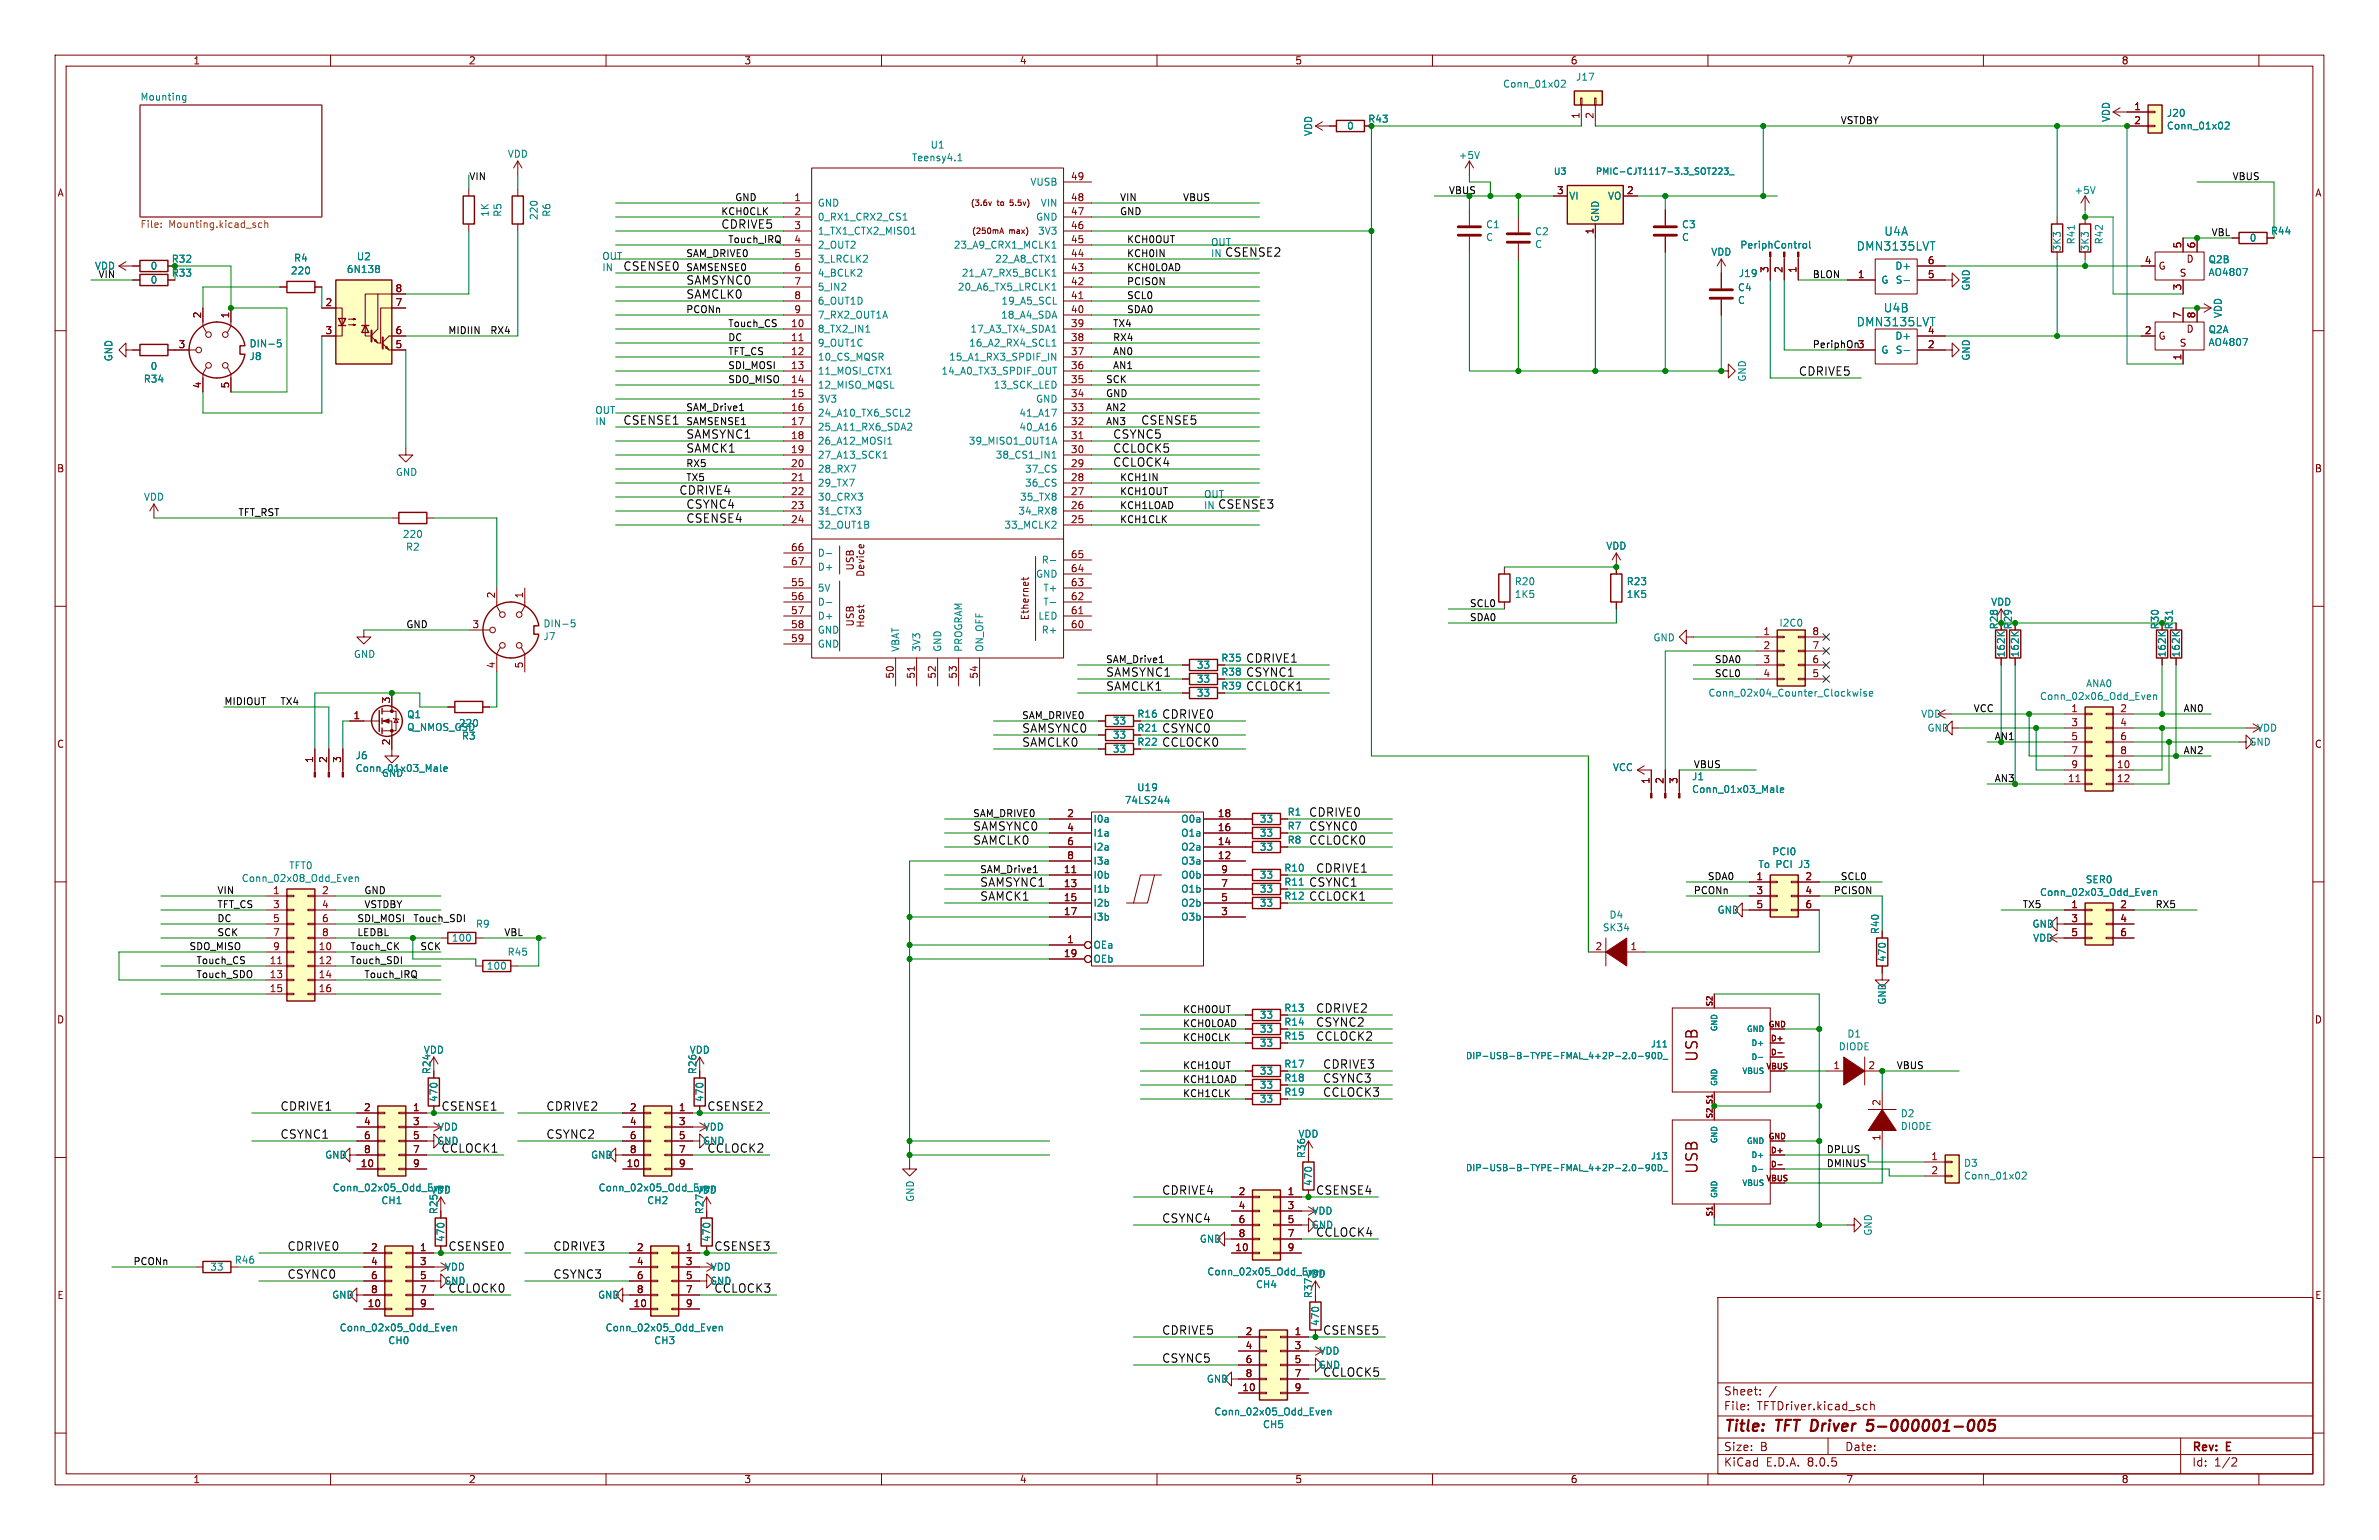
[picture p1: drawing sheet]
<svg xmlns="http://www.w3.org/2000/svg" width="432mm" height="279mm" viewBox="0 0 432 279" stroke-linecap="round" stroke-linejoin="round" font-family="sans-serif">
<defs><g id="words">
<g font-size="2.8" fill="#840000">
<text x="308.5" y="192.8" transform="rotate(-90 308.5 192.8)">USB</text>
<text x="308.5" y="213.2" transform="rotate(-90 308.5 213.2)">USB</text>
<text x="312.8" y="260.3">Title:</text>
<text x="322.5" y="260.3">TFT Driver</text>
<text x="340.5" y="260.3">5-000001-005</text>
</g>
<g font-size="2.1">
<text x="130.8" y="41.6">CDRIVE5</text>
<text x="222.2" y="46.7">CSENSE2</text>
<text x="113" y="49.2">CSENSE0</text>
<text x="124.5" y="51.8">SAMSYNC0</text>
<text x="124.5" y="54.3">SAMCLK0</text>
<text x="326.4" y="68.3">CDRIVE5</text>
<text x="113" y="77.2">CSENSE1</text>
<text x="207" y="77.2">CSENSE5</text>
<text x="124.5" y="79.7">SAMSYNC1</text>
<text x="124.5" y="82.2">SAMCK1</text>
<text x="201.9" y="79.7">CSYNC5</text>
<text x="201.9" y="82.2">CCLOCK5</text>
<text x="123.2" y="89.9">CDRIVE4</text>
<text x="201.9" y="84.8">CCLOCK4</text>
<text x="124.5" y="94.9">CSENSE4</text>
<text x="124.5" y="92.4">CSYNC4</text>
<text x="221" y="92.4">CSENSE3</text>
<text x="200.7" y="122.9">SAMSYNC1</text>
<text x="200.7" y="125.4">SAMCLK1</text>
<text x="226.1" y="120.3">CDRIVE1</text>
<text x="226.1" y="122.9">CSYNC1</text>
<text x="226.1" y="125.4">CCLOCK1</text>
<text x="210.8" y="130.5">CDRIVE0</text>
<text x="185.4" y="133">SAMSYNC0</text>
<text x="185.4" y="135.6">SAMCLK0</text>
<text x="210.8" y="133">CSYNC0</text>
<text x="210.8" y="135.6">CCLOCK0</text>
<text x="237.5" y="148.3">CDRIVE0</text>
<text x="176.5" y="150.8">SAMSYNC0</text>
<text x="176.5" y="153.4">SAMCLK0</text>
<text x="237.5" y="153.4">CCLOCK0</text>
<text x="237.5" y="150.8">CSYNC0</text>
<text x="177.8" y="161">SAMSYNC1</text>
<text x="237.5" y="161">CSYNC1</text>
<text x="238.8" y="158.4">CDRIVE1</text>
<text x="177.8" y="163.5">SAMCK1</text>
<text x="237.5" y="163.5">CCLOCK1</text>
<text x="238.8" y="183.8">CDRIVE2</text>
<text x="238.8" y="186.4">CSYNC2</text>
<text x="238.8" y="188.9">CCLOCK2</text>
<text x="240" y="196.5">CSYNC3</text>
<text x="240" y="194">CDRIVE3</text>
<text x="50.8" y="201.6">CDRIVE1</text>
<text x="80" y="201.6">CSENSE1</text>
<text x="99.1" y="201.6">CDRIVE2</text>
<text x="128.3" y="201.6">CSENSE2</text>
<text x="240" y="199.1">CCLOCK3</text>
<text x="50.8" y="206.7">CSYNC1</text>
<text x="80" y="209.2">CCLOCK1</text>
<text x="99.1" y="206.7">CSYNC2</text>
<text x="128.3" y="209.2">CCLOCK2</text>
<text x="210.8" y="221.9">CSYNC4</text>
<text x="210.8" y="216.9">CDRIVE4</text>
<text x="238.8" y="216.9">CSENSE4</text>
<text x="52.1" y="227">CDRIVE0</text>
<text x="81.3" y="227">CSENSE0</text>
<text x="100.3" y="227">CDRIVE3</text>
<text x="129.5" y="227">CSENSE3</text>
<text x="238.8" y="224.5">CCLOCK4</text>
<text x="52.1" y="232.1">CSYNC0</text>
<text x="100.3" y="232.1">CSYNC3</text>
<text x="81.3" y="234.6">CCLOCK0</text>
<text x="129.5" y="234.6">CCLOCK3</text>
<text x="210.8" y="242.3">CDRIVE5</text>
<text x="240" y="242.3">CSENSE5</text>
<text x="210.8" y="247.3">CSYNC5</text>
<text x="240" y="249.9">CCLOCK5</text>
</g>
<g font-size="2.1" fill="#008484">
<text x="336.9" y="45.7">DMN3135LVT</text>
<text x="341.9" y="43">U4A</text>
<text x="336.9" y="59.4">DMN3135LVT</text>
<text x="341.8" y="56.9">U4B</text>
</g>
<g font-size="2.1" fill="#840000">
<text x="312.8" y="256.1">File:</text>
<text x="312.8" y="253.4">Sheet:</text>
<text x="318.9" y="256.1">TFTDriver.kicad_sch</text>
<text x="312.8" y="263.5">Size:</text>
<text x="319.5" y="263.5">B</text>
<text x="334.8" y="263.5">Date:</text>
<text x="397.8" y="263.7">Rev:</text>
<text x="404.2" y="263.7">E</text>
<text x="312.8" y="266.3">KiCad</text>
<text x="320.5" y="266.3">E.D.A.</text>
<text x="328.1" y="266.3">8.0.5</text>
<text x="397.8" y="266.3">Id:</text>
<text x="401.9" y="266.3">1/2</text>
</g>
<g font-size="1.8" fill="#840000">
<text x="35" y="11.9">1</text>
<text x="85" y="11.9">2</text>
<text x="135" y="11.9">3</text>
<text x="185" y="11.9">4</text>
<text x="235" y="11.9">5</text>
<text x="285" y="11.9">6</text>
<text x="335" y="11.9">7</text>
<text x="385" y="11.9">8</text>
<text x="286.8" y="21.7" transform="rotate(-90 286.8 21.7)">1</text>
<text x="289.3" y="21.7" transform="rotate(-90 289.3 21.7)">2</text>
<text x="387.3" y="20.1">1</text>
<text x="387.3" y="22.6">2</text>
<text x="10.3" y="35.9">A</text>
<text x="194.3" y="32.8">49</text>
<text x="282.5" y="35.3">3</text>
<text x="295.2" y="35.3">2</text>
<text x="420.1" y="35.9">A</text>
<text x="144.1" y="36.6">1</text>
<text x="144.1" y="39.1">2</text>
<text x="144.1" y="41.7">3</text>
<text x="194.3" y="41.7">46</text>
<text x="194.3" y="39.1">47</text>
<text x="194.3" y="36.6">48</text>
<text x="144.1" y="46.7">5</text>
<text x="144.1" y="44.2">4</text>
<text x="194.3" y="46.7">44</text>
<text x="194.3" y="44.2">45</text>
<text x="289.3" y="42.6" transform="rotate(-90 289.3 42.6)">1</text>
<text x="396" y="45.2" transform="rotate(-90 396 45.2)">5</text>
<text x="396.8" y="47.9">D</text>
<text x="398.5" y="45.2" transform="rotate(-90 398.5 45.2)">6</text>
<text x="71.7" y="53.1">8</text>
<text x="144.1" y="49.3">6</text>
<text x="144.1" y="51.8">7</text>
<text x="194.3" y="51.8">42</text>
<text x="194.3" y="49.3">43</text>
<text x="321.1" y="49.6" transform="rotate(-90 321.1 49.6)">3</text>
<text x="323.6" y="49.6" transform="rotate(-90 323.6 49.6)">2</text>
<text x="326.1" y="49.6" transform="rotate(-90 326.1 49.6)">1</text>
<text x="337.1" y="50.5">1</text>
<text x="349.8" y="50.5">5</text>
<text x="349.8" y="48">6</text>
<text x="389.2" y="48">4</text>
<text x="391.7" y="49.1">G</text>
<text x="395.5" y="50.4">S</text>
<text x="396" y="52.8" transform="rotate(-90 396 52.8)">3</text>
<text x="36.6" y="57.9" transform="rotate(-90 36.6 57.9)">2</text>
<text x="41.7" y="57.9" transform="rotate(-90 41.7 57.9)">1</text>
<text x="59" y="55.6">2</text>
<text x="71.7" y="55.6">7</text>
<text x="143.5" y="59.4">10</text>
<text x="144.1" y="54.4">8</text>
<text x="144.1" y="56.9">9</text>
<text x="194.3" y="59.4">39</text>
<text x="194.3" y="56.9">40</text>
<text x="194.3" y="54.4">41</text>
<text x="396" y="57.9" transform="rotate(-90 396 57.9)">7</text>
<text x="398.5" y="57.9" transform="rotate(-90 398.5 57.9)">8</text>
<text x="32.3" y="63.2">3</text>
<text x="59" y="60.7">3</text>
<text x="71.7" y="63.2">5</text>
<text x="71.7" y="60.7">6</text>
<text x="143.5" y="62">11</text>
<text x="143.5" y="64.5">12</text>
<text x="194.3" y="64.5">37</text>
<text x="194.3" y="62">38</text>
<text x="337.1" y="63.2">3</text>
<text x="349.8" y="63.2">2</text>
<text x="349.8" y="60.7">4</text>
<text x="389.2" y="60.7">2</text>
<text x="391.7" y="61.8">G</text>
<text x="395.5" y="63.1">S</text>
<text x="396" y="65.5" transform="rotate(-90 396 65.5)">1</text>
<text x="396.8" y="60.6">D</text>
<text x="36.6" y="70.6" transform="rotate(-90 36.6 70.6)">4</text>
<text x="41.7" y="70.6" transform="rotate(-90 41.7 70.6)">5</text>
<text x="143.5" y="67.1">13</text>
<text x="143.5" y="69.6">14</text>
<text x="194.3" y="69.6">35</text>
<text x="194.3" y="67.1">36</text>
<text x="143.5" y="72.1">15</text>
<text x="143.5" y="74.7">16</text>
<text x="143.5" y="77.2">17</text>
<text x="194.3" y="77.2">32</text>
<text x="194.3" y="74.7">33</text>
<text x="194.3" y="72.1">34</text>
<text x="143.5" y="79.8">18</text>
<text x="143.5" y="82.3">19</text>
<text x="194.3" y="82.3">30</text>
<text x="194.3" y="79.8">31</text>
<text x="10.3" y="85.9">B</text>
<text x="143.5" y="84.8">20</text>
<text x="143.5" y="87.4">21</text>
<text x="143.5" y="89.9">22</text>
<text x="194.3" y="89.9">27</text>
<text x="194.3" y="87.4">28</text>
<text x="194.3" y="84.8">29</text>
<text x="420.1" y="85.9">B</text>
<text x="143.5" y="92.5">23</text>
<text x="143.5" y="95">24</text>
<text x="194.3" y="95">25</text>
<text x="194.3" y="92.5">26</text>
<text x="143.5" y="100.1">66</text>
<text x="194.3" y="101.3">65</text>
<text x="143.5" y="106.4">55</text>
<text x="143.5" y="102.6">67</text>
<text x="155.2" y="103.6" transform="rotate(-90 155.2 103.6)">USB</text>
<text x="157.1" y="104.8" transform="rotate(-90 157.1 104.8)">Device</text>
<text x="194.3" y="106.4">63</text>
<text x="194.3" y="103.9">64</text>
<text x="89.9" y="108.7" transform="rotate(-90 89.9 108.7)">2</text>
<text x="95" y="108.7" transform="rotate(-90 95 108.7)">1</text>
<text x="143.5" y="109">56</text>
<text x="143.5" y="111.5">57</text>
<text x="155.2" y="113.8" transform="rotate(-90 155.2 113.8)">USB</text>
<text x="157.1" y="114" transform="rotate(-90 157.1 114)">Host</text>
<text x="186.9" y="112.6" transform="rotate(-90 186.9 112.6)">Ethernet</text>
<text x="194.3" y="111.5">61</text>
<text x="194.3" y="109">62</text>
<text x="85.7" y="114">3</text>
<text x="143.5" y="114">58</text>
<text x="143.5" y="116.6">59</text>
<text x="194.3" y="114">60</text>
<text x="320" y="115.3">1</text>
<text x="320" y="117.9">2</text>
<text x="328.9" y="117.9">7</text>
<text x="328.9" y="115.3">8</text>
<text x="362.8" y="114.3" transform="rotate(-90 362.8 114.3)">R28</text>
<text x="365.4" y="114.3" transform="rotate(-90 365.4 114.3)">R29</text>
<text x="392" y="114.3" transform="rotate(-90 392 114.3)">R30</text>
<text x="394.6" y="114.3" transform="rotate(-90 394.6 114.3)">R31</text>
<text x="89.9" y="121.4" transform="rotate(-90 89.9 121.4)">4</text>
<text x="95" y="121.4" transform="rotate(-90 95 121.4)">5</text>
<text x="162.3" y="123.2" transform="rotate(-90 162.3 123.2)">50</text>
<text x="166.1" y="123.2" transform="rotate(-90 166.1 123.2)">51</text>
<text x="169.9" y="123.2" transform="rotate(-90 169.9 123.2)">52</text>
<text x="173.7" y="123.2" transform="rotate(-90 173.7 123.2)">53</text>
<text x="177.5" y="123.2" transform="rotate(-90 177.5 123.2)">54</text>
<text x="320" y="120.4">3</text>
<text x="320" y="122.9">4</text>
<text x="328.9" y="122.9">5</text>
<text x="328.9" y="120.4">6</text>
<text x="64.1" y="130.6">1</text>
<text x="70.9" y="127.7" transform="rotate(-90 70.9 127.7)">3</text>
<text x="375.8" y="129.3">1</text>
<text x="375.8" y="131.8">3</text>
<text x="384.7" y="129.3">2</text>
<text x="384.7" y="131.8">4</text>
<text x="10.3" y="135.9">C</text>
<text x="70.9" y="135.3" transform="rotate(-90 70.9 135.3)">2</text>
<text x="375.8" y="134.4">5</text>
<text x="375.8" y="136.9">7</text>
<text x="384.7" y="134.4">6</text>
<text x="384.7" y="136.9">8</text>
<text x="420.1" y="135.9">C</text>
<text x="56.9" y="138.5" transform="rotate(-90 56.9 138.5)">1</text>
<text x="59.4" y="138.5" transform="rotate(-90 59.4 138.5)">2</text>
<text x="62" y="138.5" transform="rotate(-90 62 138.5)">3</text>
<text x="299.5" y="142.3" transform="rotate(-90 299.5 142.3)">1</text>
<text x="302" y="142.3" transform="rotate(-90 302 142.3)">2</text>
<text x="304.5" y="142.3" transform="rotate(-90 304.5 142.3)">3</text>
<text x="375.2" y="142">11</text>
<text x="375.8" y="139.4">9</text>
<text x="384.1" y="139.4">10</text>
<text x="384.1" y="142">12</text>
<text x="193.6" y="148.3">2</text>
<text x="220.9" y="148.3">18</text>
<text x="193.6" y="150.9">4</text>
<text x="193.6" y="153.4">6</text>
<text x="193.6" y="156">8</text>
<text x="220.9" y="156">12</text>
<text x="220.9" y="153.4">14</text>
<text x="220.9" y="150.9">16</text>
<text x="193" y="158.5">11</text>
<text x="193" y="161">13</text>
<text x="221.5" y="161">7</text>
<text x="221.5" y="158.5">9</text>
<text x="318.7" y="159.8">1</text>
<text x="327.6" y="159.8">2</text>
<text x="49.5" y="162.3">1</text>
<text x="49.5" y="164.8">3</text>
<text x="49.5" y="167.4">5</text>
<text x="58.3" y="162.3">2</text>
<text x="58.3" y="164.8">4</text>
<text x="58.3" y="167.4">6</text>
<text x="193" y="163.6">15</text>
<text x="193" y="166.1">17</text>
<text x="221.5" y="166.1">3</text>
<text x="221.5" y="163.6">5</text>
<text x="318.7" y="162.3">3</text>
<text x="318.7" y="164.8">5</text>
<text x="327.6" y="162.3">4</text>
<text x="327.6" y="164.8">6</text>
<text x="375.8" y="164.8">1</text>
<text x="375.8" y="167.4">3</text>
<text x="384.7" y="164.8">2</text>
<text x="384.7" y="167.4">4</text>
<text x="49.5" y="169.9">7</text>
<text x="49.5" y="172.5">9</text>
<text x="57.7" y="172.5">10</text>
<text x="58.3" y="169.9">8</text>
<text x="193" y="173.7">19</text>
<text x="193.6" y="171.2">1</text>
<text x="289.5" y="172.5">2</text>
<text x="295.8" y="172.5">1</text>
<text x="375.8" y="169.9">5</text>
<text x="384.7" y="169.9">6</text>
<text x="48.9" y="175">11</text>
<text x="48.9" y="177.5">13</text>
<text x="57.7" y="175">12</text>
<text x="57.7" y="177.5">14</text>
<text x="10.3" y="185.9">D</text>
<text x="48.9" y="180.1">15</text>
<text x="57.7" y="180.1">16</text>
<text x="420.1" y="185.9">D</text>
<text x="332.7" y="194.1">1</text>
<text x="339" y="194.1">2</text>
<text x="66" y="201.7">2</text>
<text x="74.9" y="201.7">1</text>
<text x="114.2" y="201.7">2</text>
<text x="123.1" y="201.7">1</text>
<text x="341.4" y="200.7" transform="rotate(-90 341.4 200.7)">2</text>
<text x="66" y="204.2">4</text>
<text x="66" y="206.8">6</text>
<text x="66" y="209.3">8</text>
<text x="74.9" y="204.2">3</text>
<text x="74.9" y="206.8">5</text>
<text x="74.9" y="209.3">7</text>
<text x="114.2" y="204.2">4</text>
<text x="114.2" y="206.8">6</text>
<text x="114.2" y="209.3">8</text>
<text x="123.1" y="204.2">3</text>
<text x="123.1" y="206.8">5</text>
<text x="123.1" y="209.3">7</text>
<text x="341.4" y="207.1" transform="rotate(-90 341.4 207.1)">1</text>
<text x="65.4" y="211.8">10</text>
<text x="74.9" y="211.8">9</text>
<text x="113.6" y="211.8">10</text>
<text x="123.1" y="211.8">9</text>
<text x="350.4" y="210.6">1</text>
<text x="350.4" y="213.1">2</text>
<text x="224.7" y="216.9">2</text>
<text x="224.7" y="219.5">4</text>
<text x="224.7" y="222">6</text>
<text x="233.6" y="216.9">1</text>
<text x="233.6" y="219.5">3</text>
<text x="233.6" y="222">5</text>
<text x="67.2" y="227.1">2</text>
<text x="76.1" y="227.1">1</text>
<text x="115.5" y="227.1">2</text>
<text x="124.4" y="227.1">1</text>
<text x="224.1" y="227.1">10</text>
<text x="224.7" y="224.5">8</text>
<text x="233.6" y="224.5">7</text>
<text x="233.6" y="227.1">9</text>
<text x="67.2" y="229.6">4</text>
<text x="67.2" y="232.2">6</text>
<text x="76.1" y="229.6">3</text>
<text x="76.1" y="232.2">5</text>
<text x="115.5" y="229.6">4</text>
<text x="115.5" y="232.2">6</text>
<text x="124.4" y="229.6">3</text>
<text x="124.4" y="232.2">5</text>
<text x="10.3" y="235.9">E</text>
<text x="66.6" y="237.2">10</text>
<text x="67.2" y="234.7">8</text>
<text x="76.1" y="234.7">7</text>
<text x="76.1" y="237.2">9</text>
<text x="114.9" y="237.2">10</text>
<text x="115.5" y="234.7">8</text>
<text x="124.4" y="234.7">7</text>
<text x="124.4" y="237.2">9</text>
<text x="420.1" y="235.9">E</text>
<text x="226" y="242.3">2</text>
<text x="226" y="244.9">4</text>
<text x="234.9" y="242.3">1</text>
<text x="234.9" y="244.9">3</text>
<text x="226" y="247.4">6</text>
<text x="226" y="249.9">8</text>
<text x="234.9" y="247.4">5</text>
<text x="234.9" y="249.9">7</text>
<text x="225.4" y="252.5">10</text>
<text x="234.9" y="252.5">9</text>
<text x="35" y="269.3">1</text>
<text x="85" y="269.3">2</text>
<text x="135" y="269.3">3</text>
<text x="185" y="269.3">4</text>
<text x="235" y="269.3">5</text>
<text x="285" y="269.3">6</text>
<text x="335" y="269.3">7</text>
<text x="385" y="269.3">8</text>
</g>
<g font-size="1.8" fill="#008484">
<text x="272.7" y="16.1">Conn_01x02</text>
<text x="286" y="14.8">J17</text>
<text x="25.4" y="18.3">Mounting</text>
<text x="244.4" y="23.7">0</text>
<text x="248.2" y="22.5">R43</text>
<text x="383.1" y="22.2" transform="rotate(-90 383.1 22.2)">VDD</text>
<text x="393.2" y="21.4">J20</text>
<text x="393.2" y="23.7">Conn_01x02</text>
<text x="92.1" y="28.8">VDD</text>
<text x="165.4" y="29.5">Teensy4.1</text>
<text x="168.8" y="27.2">U1</text>
<text x="238.4" y="24.8" transform="rotate(-90 238.4 24.8)">VDD</text>
<text x="264.7" y="29.1">+5V</text>
<text x="186.9" y="33.9">VUSB</text>
<text x="376.4" y="35.4">+5V</text>
<text x="88.9" y="39.4" transform="rotate(-90 88.9 39.4)">1K</text>
<text x="91.2" y="39.4" transform="rotate(-90 91.2 39.4)">R5</text>
<text x="97.8" y="40" transform="rotate(-90 97.8 40)">220</text>
<text x="100.1" y="39.4" transform="rotate(-90 100.1 39.4)">R6</text>
<text x="148.3" y="37.7">GND</text>
<text x="148.3" y="40.2">0_RX1_CRX2_CS1</text>
<text x="188" y="40.2">GND</text>
<text x="188.8" y="37.7">VIN</text>
<text x="269.6" y="41.6">C1</text>
<text x="284.7" y="36.4">VI</text>
<text x="290.4" y="40.4" transform="rotate(-90 290.4 40.4)">GND</text>
<text x="291.8" y="36.4">VO</text>
<text x="305.2" y="41.6">C3</text>
<text x="31.1" y="47.9">R32</text>
<text x="53.3" y="47.7">R4</text>
<text x="64.7" y="47.4">U2</text>
<text x="148.3" y="47.9">3_LRCLK2</text>
<text x="148.3" y="42.8">1_TX1_CTX2_MISO1</text>
<text x="148.3" y="45.3">2_OUT2</text>
<text x="173" y="45.3">23_A9_CRX1_MCLK1</text>
<text x="180.5" y="47.9">22_A8_CTX1</text>
<text x="188.3" y="42.8">3V3</text>
<text x="269.6" y="43.9">C</text>
<text x="278.5" y="42.9">C2</text>
<text x="278.5" y="45.2">C</text>
<text x="305.2" y="43.9">C</text>
<text x="310.5" y="46.6">VDD</text>
<text x="315.8" y="45.3">PeriphControl</text>
<text x="374.2" y="45.7" transform="rotate(-90 374.2 45.7)">3K3</text>
<text x="376.8" y="44.4" transform="rotate(-90 376.8 44.4)">R41</text>
<text x="379.3" y="45.7" transform="rotate(-90 379.3 45.7)">3K3</text>
<text x="381.9" y="44.4" transform="rotate(-90 381.9 44.4)">R42</text>
<text x="400.8" y="48">Q2B</text>
<text x="408.2" y="44">0</text>
<text x="412.1" y="42.8">R44</text>
<text x="17.1" y="49.1">VDD</text>
<text x="17.8" y="50.5">VIN</text>
<text x="27.2" y="51.7">0</text>
<text x="27.2" y="49.1">0</text>
<text x="31.1" y="50.4">R33</text>
<text x="52.7" y="50">220</text>
<text x="62.9" y="49.7">6N138</text>
<text x="148.3" y="50.4">4_BCLK2</text>
<text x="148.3" y="52.9">5_IN2</text>
<text x="173.7" y="52.9">20_A6_TX5_LRCLK1</text>
<text x="174.5" y="50.4">21_A7_RX5_BCLK1</text>
<text x="315.4" y="53">C4</text>
<text x="315.5" y="50.5">J19</text>
<text x="341.4" y="51.7">G S-</text>
<text x="343.9" y="49.1">D+</text>
<text x="357.7" y="52.8" transform="rotate(-90 357.7 52.8)">GND</text>
<text x="400.8" y="50.3">AO4807</text>
<text x="148.3" y="55.5">6_OUT1D</text>
<text x="148.3" y="58">7_RX2_OUT1A</text>
<text x="181.6" y="58">18_A4_SDA</text>
<text x="181.7" y="55.5">19_A5_SCL</text>
<text x="315.4" y="55.3">C</text>
<text x="403.5" y="57.8" transform="rotate(-90 403.5 57.8)">VDD</text>
<text x="20.6" y="65.7" transform="rotate(-90 20.6 65.7)">GND</text>
<text x="45.2" y="65.5">J8</text>
<text x="45.2" y="63.2">DIN-5</text>
<text x="148.3" y="60.6">8_TX2_IN1</text>
<text x="148.3" y="63.1">9_OUT1C</text>
<text x="148.3" y="65.6">10_CS_MQSR</text>
<text x="172.2" y="65.6">15_A1_RX3_SPDIF_IN</text>
<text x="175.8" y="63.1">16_A2_RX4_SCL1</text>
<text x="176" y="60.6">17_A3_TX4_SDA1</text>
<text x="341.4" y="64.4">G S-</text>
<text x="343.9" y="61.8">D+</text>
<text x="357.7" y="65.5" transform="rotate(-90 357.7 65.5)">GND</text>
<text x="400.8" y="60.7">Q2A</text>
<text x="400.8" y="63">AO4807</text>
<text x="26" y="69.6">R34</text>
<text x="27.2" y="67.3">0</text>
<text x="148.3" y="68.2">11_MOSI_CTX1</text>
<text x="148.3" y="70.7">12_MISO_MQSL</text>
<text x="170.8" y="68.2">14_A0_TX3_SPDIF_OUT</text>
<text x="180.3" y="70.7">13_SCK_LED</text>
<text x="317.1" y="69.3" transform="rotate(-90 317.1 69.3)">GND</text>
<text x="148.3" y="73.3">3V3</text>
<text x="148.3" y="75.8">24_A10_TX6_SCL2</text>
<text x="184.9" y="75.8">41_A17</text>
<text x="188" y="73.3">GND</text>
<text x="148.3" y="78.3">25_A11_RX6_SDA2</text>
<text x="148.3" y="80.9">26_A12_MOSI1</text>
<text x="148.3" y="83.4">27_A13_SCK1</text>
<text x="175.7" y="80.9">39_MISO1_OUT1A</text>
<text x="180.6" y="83.4">38_CS1_IN1</text>
<text x="184.9" y="78.3">40_A16</text>
<text x="71.8" y="86.5">GND</text>
<text x="148.3" y="86">28_RX7</text>
<text x="148.3" y="88.5">29_TX7</text>
<text x="186" y="88.5">36_CS</text>
<text x="186" y="86">37_CS</text>
<text x="26" y="91">VDD</text>
<text x="148.3" y="91">30_CRX3</text>
<text x="148.3" y="93.6">31_CTX3</text>
<text x="184.7" y="93.6">34_RX8</text>
<text x="185" y="91">35_TX8</text>
<text x="73" y="97.8">220</text>
<text x="73.6" y="100.1">R2</text>
<text x="148.3" y="96.1">32_OUT1B</text>
<text x="148.3" y="101.2">D-</text>
<text x="182.2" y="96.1">33_MCLK2</text>
<text x="291.5" y="99.9">VDD</text>
<text x="148.3" y="107.5">5V</text>
<text x="148.3" y="103.7">D+</text>
<text x="188" y="105">GND</text>
<text x="189" y="102.5">R-</text>
<text x="189.3" y="107.5">T+</text>
<text x="274.8" y="106.4">R20</text>
<text x="295.2" y="106.4">R23</text>
<text x="148.3" y="110.1">D-</text>
<text x="148.3" y="112.6">D+</text>
<text x="188.4" y="112.6">LED</text>
<text x="189.3" y="110.1">T-</text>
<text x="274.8" y="108.7">1K5</text>
<text x="295.2" y="108.7">1K5</text>
<text x="322.9" y="113.9">I2C0</text>
<text x="361.3" y="110.1">VDD</text>
<text x="64.1" y="119.6">GND</text>
<text x="98.5" y="116.3">J7</text>
<text x="98.5" y="114">DIN-5</text>
<text x="148.3" y="115.2">GND</text>
<text x="148.3" y="117.7">GND</text>
<text x="163.4" y="118.4" transform="rotate(-90 163.4 118.4)">VBAT</text>
<text x="167.2" y="118.4" transform="rotate(-90 167.2 118.4)">3V3</text>
<text x="171" y="118.4" transform="rotate(-90 171 118.4)">GND</text>
<text x="174.9" y="118.4" transform="rotate(-90 174.9 118.4)">PROGRAM</text>
<text x="178.7" y="118.4" transform="rotate(-90 178.7 118.4)">ON_OFF</text>
<text x="189" y="115.2">R+</text>
<text x="300" y="116.6">GND</text>
<text x="364.1" y="119.4" transform="rotate(-90 364.1 119.4)">162K</text>
<text x="366.6" y="119.4" transform="rotate(-90 366.6 119.4)">162K</text>
<text x="393.3" y="119.4" transform="rotate(-90 393.3 119.4)">162K</text>
<text x="395.8" y="119.4" transform="rotate(-90 395.8 119.4)">162K</text>
<text x="217.1" y="121.5">33</text>
<text x="217.1" y="124.1">33</text>
<text x="221.6" y="125.3">R39</text>
<text x="221.6" y="120.2">R35</text>
<text x="221.6" y="122.8">R38</text>
<text x="378.5" y="124.9">ANA0</text>
<text x="73.8" y="130.5">Q1</text>
<text x="201.9" y="131.7">33</text>
<text x="206.3" y="130.4">R16</text>
<text x="217.1" y="126.6">33</text>
<text x="310" y="126.6">Conn_02x04_Counter_Clockwise</text>
<text x="348.6" y="130.4">VDD</text>
<text x="370.2" y="127.2">Conn_02x06_Odd_Even</text>
<text x="64.4" y="137.9">J6</text>
<text x="73.8" y="132.8">Q_NMOS_GSD</text>
<text x="83.2" y="132.1">220</text>
<text x="83.7" y="134.4">R3</text>
<text x="201.9" y="134.2">33</text>
<text x="201.9" y="136.8">33</text>
<text x="206.3" y="132.9">R21</text>
<text x="206.3" y="135.5">R22</text>
<text x="349.8" y="132.9">GND</text>
<text x="408.2" y="135.5">GND</text>
<text x="409.6" y="132.9">VDD</text>
<text x="64.4" y="140.3">Conn_01x03_Male</text>
<text x="69.2" y="141.1">GND</text>
<text x="206.3" y="143.7">U19</text>
<text x="292.7" y="140.1">VCC</text>
<text x="307" y="141.8">J1</text>
<text x="198.4" y="149.5">I0a</text>
<text x="204" y="146">74LS244</text>
<text x="214.3" y="149.5">O0a</text>
<text x="228.6" y="149.5">33</text>
<text x="233.6" y="148.2">R1</text>
<text x="307" y="144.1">Conn_01x03_Male</text>
<text x="198.4" y="152">I1a</text>
<text x="198.4" y="154.5">I2a</text>
<text x="214.3" y="154.5">O2a</text>
<text x="214.3" y="152">O1a</text>
<text x="228.6" y="154.5">33</text>
<text x="228.6" y="152">33</text>
<text x="233.6" y="153.3">R8</text>
<text x="233.6" y="150.7">R7</text>
<text x="321.6" y="155.4">PCI0</text>
<text x="43.8" y="160.2">Conn_02x08_Odd_Even</text>
<text x="52.4" y="157.9">TFT0</text>
<text x="198.4" y="159.6">I0b</text>
<text x="198.4" y="157.1">I3a</text>
<text x="214.3" y="157.1">O3a</text>
<text x="214.3" y="159.6">O0b</text>
<text x="228.6" y="159.6">33</text>
<text x="233" y="160.9">R11</text>
<text x="233" y="158.3">R10</text>
<text x="319.1" y="157.7">To PCI</text>
<text x="326.7" y="157.7">J3</text>
<text x="378.5" y="160.5">SER0</text>
<text x="198.4" y="162.2">I1b</text>
<text x="198.4" y="164.7">I2b</text>
<text x="198.4" y="167.2">I3b</text>
<text x="214.3" y="167.2">O3b</text>
<text x="214.3" y="164.7">O2b</text>
<text x="214.3" y="162.2">O1b</text>
<text x="228.6" y="164.7">33</text>
<text x="228.6" y="162.2">33</text>
<text x="233" y="163.4">R12</text>
<text x="292" y="166.9">D4</text>
<text x="311.7" y="166">GND</text>
<text x="370.2" y="162.8">Conn_02x03_Odd_Even</text>
<text x="81.9" y="171">100</text>
<text x="86.3" y="168.5">R9</text>
<text x="92" y="173.6">R45</text>
<text x="198.4" y="172.3">OEa</text>
<text x="290.8" y="169.2">SK34</text>
<text x="341.2" y="169.6" transform="rotate(-90 341.2 169.6)">R40</text>
<text x="368.8" y="168.5">GND</text>
<text x="368.9" y="171">VDD</text>
<text x="88.3" y="176.1">100</text>
<text x="198.4" y="174.9">OEb</text>
<text x="342.5" y="174.6" transform="rotate(-90 342.5 174.6)">470</text>
<text x="228.6" y="185">33</text>
<text x="233" y="183.7">R13</text>
<text x="342.5" y="182.4" transform="rotate(-90 342.5 182.4)">GND</text>
<text x="76.8" y="191.4">VDD</text>
<text x="125.1" y="191.4">VDD</text>
<text x="228.6" y="187.6">33</text>
<text x="228.6" y="190.1">33</text>
<text x="233" y="186.3">R14</text>
<text x="233" y="188.8">R15</text>
<text x="333.6" y="190.8">DIODE</text>
<text x="335.2" y="188.4">D1</text>
<text x="78.3" y="195" transform="rotate(-90 78.3 195)">R24</text>
<text x="126.6" y="195" transform="rotate(-90 126.6 195)">R26</text>
<text x="228.6" y="195.2">33</text>
<text x="228.6" y="197.7">33</text>
<text x="233" y="193.9">R17</text>
<text x="233" y="196.4">R18</text>
<text x="79.6" y="200" transform="rotate(-90 79.6 200)">470</text>
<text x="127.9" y="200" transform="rotate(-90 127.9 200)">470</text>
<text x="228.6" y="200.3">33</text>
<text x="233" y="199">R19</text>
<text x="344.9" y="202.9">D2</text>
<text x="79.2" y="207.9">GND</text>
<text x="79.4" y="205.3">VDD</text>
<text x="127.5" y="207.9">GND</text>
<text x="127.6" y="205.3">VDD</text>
<text x="235.6" y="206.6">VDD</text>
<text x="344.9" y="205.2">DIODE</text>
<text x="58.9" y="210.4">GND</text>
<text x="107.2" y="210.4">GND</text>
<text x="237.1" y="210.2" transform="rotate(-90 237.1 210.2)">R36</text>
<text x="238.4" y="215.3" transform="rotate(-90 238.4 215.3)">470</text>
<text x="356.4" y="211.9">D3</text>
<text x="356.4" y="214.2">Conn_01x02</text>
<text x="60.3" y="216.4">Conn_02x05_Odd_Even</text>
<text x="69.1" y="218.7">CH1</text>
<text x="78.1" y="216.8">VDD</text>
<text x="79.6" y="220.4" transform="rotate(-90 79.6 220.4)">R25</text>
<text x="108.5" y="216.4">Conn_02x05_Odd_Even</text>
<text x="117.4" y="218.7">CH2</text>
<text x="126.4" y="216.8">VDD</text>
<text x="127.9" y="220.4" transform="rotate(-90 127.9 220.4)">R27</text>
<text x="166.1" y="218.2" transform="rotate(-90 166.1 218.2)">GND</text>
<text x="238.1" y="220.6">VDD</text>
<text x="80.9" y="225.4" transform="rotate(-90 80.9 225.4)">470</text>
<text x="129.1" y="225.4" transform="rotate(-90 129.1 225.4)">470</text>
<text x="217.7" y="225.7">GND</text>
<text x="238" y="223.1">GND</text>
<text x="340" y="224.3" transform="rotate(-90 340 224.3)">GND</text>
<text x="38.1" y="230.7">33</text>
<text x="42.5" y="229.5">R46</text>
<text x="80.5" y="233.3">GND</text>
<text x="80.6" y="230.7">VDD</text>
<text x="128.8" y="233.3">GND</text>
<text x="128.9" y="230.7">VDD</text>
<text x="219" y="231.6">Conn_02x05_Odd_Even</text>
<text x="227.9" y="233.9">CH4</text>
<text x="236.8" y="232">VDD</text>
<text x="60.2" y="235.8">GND</text>
<text x="108.5" y="235.8">GND</text>
<text x="238.4" y="235.6" transform="rotate(-90 238.4 235.6)">R37</text>
<text x="61.6" y="241.8">Conn_02x05_Odd_Even</text>
<text x="70.4" y="244.1">CH0</text>
<text x="109.8" y="241.8">Conn_02x05_Odd_Even</text>
<text x="118.6" y="244.1">CH3</text>
<text x="239.4" y="246">VDD</text>
<text x="239.6" y="240.7" transform="rotate(-90 239.6 240.7)">470</text>
<text x="218.9" y="251.1">GND</text>
<text x="239.3" y="248.5">GND</text>
<text x="220.3" y="257">Conn_02x05_Odd_Even</text>
<text x="229.1" y="259.3">CH5</text>
</g>
<g font-size="1.8">
<text x="334" y="22.6">VSTDBY</text>
<text x="85.1" y="32.8">VIN</text>
<text x="262.9" y="35.3">VBUS</text>
<text x="405.1" y="32.8">VBUS</text>
<text x="130.8" y="39.1">KCH0CLK</text>
<text x="133.3" y="36.6">GND</text>
<text x="203.2" y="39.1">GND</text>
<text x="203.2" y="36.6">VIN</text>
<text x="214.6" y="36.6">VBUS</text>
<text x="124.5" y="46.7">SAM_DRIVE0</text>
<text x="132.1" y="44.2">Touch_IRQ</text>
<text x="204.5" y="44.2">KCH0OUT</text>
<text x="204.5" y="46.7">KCH0IN</text>
<text x="401.3" y="42.9">VBL</text>
<text x="124.5" y="49.3">SAMSENSE0</text>
<text x="204.5" y="51.8">PCISON</text>
<text x="204.5" y="49.3">KCH0LOAD</text>
<text x="328.9" y="50.5">BLON</text>
<text x="124.5" y="56.9">PCONn</text>
<text x="132.1" y="59.4">Touch_CS</text>
<text x="201.9" y="59.4">TX4</text>
<text x="204.5" y="54.3">SCL0</text>
<text x="204.5" y="56.9">SDA0</text>
<text x="81.3" y="60.7">MIDIIN</text>
<text x="88.9" y="60.7">RX4</text>
<text x="132.1" y="62">DC</text>
<text x="132.1" y="64.5">TFT_CS</text>
<text x="201.9" y="64.5">AN0</text>
<text x="201.9" y="62">RX4</text>
<text x="328.9" y="63.2">PeriphOn 3</text>
<text x="132.1" y="67">SDI_MOSI</text>
<text x="132.1" y="69.6">SDO_MISO</text>
<text x="200.7" y="69.6">SCK</text>
<text x="201.9" y="67">AN1</text>
<text x="124.5" y="74.7">SAM_Drive1</text>
<text x="124.5" y="77.2">SAMSENSE1</text>
<text x="200.7" y="74.7">AN2</text>
<text x="200.7" y="77.2">AN3</text>
<text x="200.7" y="72.1">GND</text>
<text x="124.5" y="87.4">TX5</text>
<text x="124.5" y="84.8">RX5</text>
<text x="203.2" y="89.9">KCH1OUT</text>
<text x="203.2" y="87.4">KCH1IN</text>
<text x="43.2" y="93.7">TFT_RST</text>
<text x="203.2" y="95">KCH1CLK</text>
<text x="203.2" y="92.4">KCH1LOAD</text>
<text x="266.7" y="112.8">SDA0</text>
<text x="266.7" y="110.2">SCL0</text>
<text x="73.7" y="114">GND</text>
<text x="200.7" y="120.4">SAM_Drive1</text>
<text x="311.1" y="122.9">SCL0</text>
<text x="311.1" y="120.4">SDA0</text>
<text x="40.6" y="128">MIDIOUT</text>
<text x="50.8" y="128">TX4</text>
<text x="185.4" y="130.5">SAM_DRIVE0</text>
<text x="358.1" y="129.3">VCC</text>
<text x="396.2" y="129.3">AN0</text>
<text x="361.9" y="134.4">AN1</text>
<text x="396.2" y="136.9">AN2</text>
<text x="307.3" y="139.4">VBUS</text>
<text x="361.9" y="142">AN3</text>
<text x="176.5" y="148.3">SAM_DRIVE0</text>
<text x="177.8" y="158.5">SAM_Drive1</text>
<text x="309.9" y="159.8">SDA0</text>
<text x="334" y="159.8">SCL0</text>
<text x="39.4" y="164.8">TFT_CS</text>
<text x="39.4" y="167.4">DC</text>
<text x="39.4" y="162.3">VIN</text>
<text x="64.8" y="167.4">SDI_MOSI</text>
<text x="66" y="164.8">VSTDBY</text>
<text x="66" y="162.3">GND</text>
<text x="74.9" y="167.4">Touch_SDI</text>
<text x="307.3" y="162.3">PCONn</text>
<text x="332.7" y="162.3">PCISON</text>
<text x="367" y="164.8">TX5</text>
<text x="391.2" y="164.8">RX5</text>
<text x="34.3" y="172.5">SDO_MISO</text>
<text x="39.4" y="169.9">SCK</text>
<text x="63.5" y="172.5">Touch_CK</text>
<text x="64.8" y="169.9">LEDBL</text>
<text x="76.2" y="172.5">SCK</text>
<text x="91.4" y="169.9">VBL</text>
<text x="35.6" y="177.5">Touch_SDO</text>
<text x="35.6" y="175">Touch_CS</text>
<text x="63.5" y="175">Touch_SDI</text>
<text x="66" y="177.5">Touch_IRQ</text>
<text x="214.6" y="183.9">KCH0OUT</text>
<text x="214.6" y="189">KCH0CLK</text>
<text x="214.6" y="186.4">KCH0LOAD</text>
<text x="214.6" y="196.6">KCH1LOAD</text>
<text x="214.6" y="194">KCH1OUT</text>
<text x="344.2" y="194">VBUS</text>
<text x="214.6" y="199.1">KCH1CLK</text>
<text x="331.5" y="209.3">DPLUS</text>
<text x="331.5" y="211.8">DMINUS</text>
<text x="24.1" y="229.6">PCONn</text>
</g>
<g font-size="1.8" fill="#848400">
<text x="25.4" y="41.7">File:</text>
<text x="30.6" y="41.7">Mounting.kicad_sch</text>
</g>
<g font-size="1.8" fill="#0000c2">
<text x="109.2" y="47.2">OUT</text>
<text x="219.7" y="44.7">OUT</text>
<text x="219.7" y="46.7">IN</text>
<text x="109.2" y="49.3">IN</text>
<text x="107.9" y="75.2">OUT</text>
<text x="107.9" y="77.2">IN</text>
<text x="218.4" y="90.4">OUT</text>
<text x="218.4" y="92.5">IN</text>
</g>
<g font-size="1.6" fill="#008484">
<text x="281.9" y="31.9">U3</text>
<text x="289.5" y="31.9">PMIC-CJT1117-3.3_SOT223_</text>
<text x="299.6" y="190.2">J11</text>
<text x="266" y="192.4">DIP-USB-B-TYPE-FMAL_4+2P-2.0-90D_</text>
<text x="266" y="212.7">DIP-USB-B-TYPE-FMAL_4+2P-2.0-90D_</text>
<text x="299.6" y="210.6">J13</text>
</g>
<g font-size="1.4" fill="#840000">
<text x="176.1" y="37.6">(3.6v</text>
<text x="181" y="37.6">to</text>
<text x="183.5" y="37.6">5.5v)</text>
<text x="176.3" y="42.6">(250mA</text>
<text x="183.1" y="42.6">max)</text>
<text x="310.9" y="182.7" transform="rotate(-90 310.9 182.7)">S2</text>
<text x="320.9" y="186.4">GND</text>
<text x="321.3" y="189">D+</text>
<text x="321.3" y="191.5">D-</text>
<text x="320.5" y="194.1">VBUS</text>
<text x="310.9" y="203" transform="rotate(-90 310.9 203)">S2 S1</text>
<text x="320.9" y="206.8">GND</text>
<text x="321.3" y="209.3">D+</text>
<text x="320.5" y="214.4">VBUS</text>
<text x="321.3" y="211.8">D-</text>
<text x="310.9" y="220.8" transform="rotate(-90 310.9 220.8)">S1</text>
</g>
<g font-size="1.4" fill="#008484">
<text x="311.9" y="187.2" transform="rotate(-90 311.9 187.2)">GND</text>
<text x="316.9" y="187.4">GND</text>
<text x="317.8" y="190">D+</text>
<text x="311.9" y="197.1" transform="rotate(-90 311.9 197.1)">GND</text>
<text x="316.1" y="195">VBUS</text>
<text x="317.8" y="192.5">D-</text>
<text x="311.9" y="207.6" transform="rotate(-90 311.9 207.6)">GND</text>
<text x="316.9" y="207.7">GND</text>
<text x="316.1" y="215.4">VBUS</text>
<text x="317.8" y="210.3">D+</text>
<text x="317.8" y="212.8">D-</text>
<text x="311.9" y="217.4" transform="rotate(-90 311.9 217.4)">GND</text>
</g>
</g></defs>
<g fill="none" stroke="#840000" stroke-width=".18">
<path d="M10 10h411.8v259.4h-411.8zM12 12h407.8v255.4h-407.8zM60 10v2M110 10v2M160 10v2M210 10v2M260 10v2M310 10v2M360 10v2M410 10v2M10 60h2M419.8 60h2"/>
<path d="M71.1 94h1.3M77.5 94h1.2M10 110h2M363.2 110.5l.8 1.3M363.2 110.5v2.5M363.2 110.5l-.7 1.3M419.8 110h2M10 160h2M419.8 160h2M341.6 198.1v3.8M10 210h2M339.1 201.3h5.1"/>
<path d="M341.6 204.5v3.8M419.8 210h2M311.8 235.4h108v32h-108zM10 260h2M311.8 256.9h108M311.8 250.9h108M317.3 255.6v.2M317.3 254.9v.1M319.5 252.9v.2M319.5 252.2v.1M322.4 251.5l-1.3 1.9M338.5 254.8l.4 .1"/>
<path d="M338.9 255.7l-.4 .1M339.5 254.9l.3-.1 .3 .1 .1 .9M339.5 254.3v1.5M419.8 260h2M60 267.4v2M110 267.4v2M160 267.4v2M210 267.4v2M260 267.4v2M310 267.4v2M311.8 263.9h108M311.8 260.9h108"/>
<path d="M331.8 260.9v3M360 267.4v2M395.8 260.9v6.5M405.3 264.5l.5 .1 .2 .3-1 1.1h1M410 267.4v2"/>
</g>
<path d="M338.8 259.4l.3 .2 .6-.1M340.1 257.6h-1l-.2 1 .3-.2 .7 .1M359.4 257.8a.46 .46 0 0 1 .5-.2 .46 .46 0 0 1 .3 .4 1.15 1.15 0 0 1-.8 1.6l-.1-.1a1.54 1.54 0 0 1 .1-1.7zM362.2 257.6h-1l-.2 1 .3-.2 .7 .1 .1 .2-.2 .7-.3 .2h-.5l-.2-.2" fill="none" stroke="#840000" stroke-width=".4"/>
<path d="M25.4 19.1h33v20.3h-33z" fill="none" stroke="#840084" stroke-width=".18"/>
<path d="M33.2 18.1l.2 .1 .3-.1M33.7 17.3v1.1l-.2 .2-.3-.1M33.7 17.4l-.3-.1-.2 .1" fill="none" stroke="#008484" stroke-width=".18"/>
<path d="M29.2 41.2v.1M29.2 40.5v.1M47.5 40.5l-.3-.1-.3 .3 .1 .5h.5M48.1 40.6l.1-.2 .3 .1 .1 .8M48.1 40v1.3" fill="none" stroke="#848400" stroke-width=".18"/>
<path d="M72.4 93h5.1v2h-5.1z" fill="none" stroke="#840000" stroke-width=".25"/>
<path d="M341.6 201.3l2.6 3.8h-5.1z" fill="#840000" stroke="#840000" stroke-width=".18"/>
<path d="M68.6 200.7h5.1v12.7h-5.1z" fill="#ffffc2"/>
<g fill="none" stroke="#840000" stroke-width=".18">
<path d="M50.8 52.1h1.3M57.1 52.1h1.3M22.9 63.5v-1.3l-1.3 1.3 1.3 1.3v-1.3h2.5M30.5 63.5h1.2M365.8 119.4v1.3M392.4 119.4v1.3M395 119.4v1.3M331.5 194.3h3.8M337.8 194.3h3.8M338.5 191.8v5.1M64.8 201.9h3.8M64.8 212.1h3.8"/>
<path d="M64.8 204.5h3.8M64.8 207h3.8M64.8 209.6h3.8M68.6 212h1.2v.2h-1.2zM68.6 209.4h1.2v.3h-1.2zM68.6 206.9h1.2v.2h-1.2zM68.6 204.3h1.2v.3h-1.2zM68.6 201.8h1.2v.3h-1.2zM72.4 212h1.3v.2h-1.3zM72.4 209.4h1.3v.3h-1.3zM72.4 206.9h1.3v.2h-1.3zM72.4 204.3h1.3v.3h-1.3z"/>
<path d="M72.4 201.8h1.3v.3h-1.3zM73.7 201.9h3.8M73.7 212.1h3.8M73.7 204.5h3.8M73.7 207h3.8M73.7 209.6h3.8M237.5 247.7h1.3v1.2l1.2-1.2-1.2-1.3v1.3"/>
</g>
<path d="M52.1 51.1h5v2h-5zM25.4 62.5h5.1v2h-5.1zM364.7 114.3h2.1v5.1h-2.1zM391.4 114.3h2v5.1h-2zM394 114.3h2v5.1h-2zM68.6 200.7h5.1v12.7h-5.1z" fill="none" stroke="#840000" stroke-width=".25"/>
<path d="M365.1 114.6l.7 .7M366.3 114.6l-.7 .6M391.7 114.6l.8 .7M393 114.6l-.7 .6M394.3 110.7v.8M394.3 114.6l.7 .7M395.5 114.6l-.7 .6" fill="none" stroke="#008484" stroke-width=".18"/>
<path d="M334.6 191.8l3.9 2.5-3.9 2.6z" fill="#840000" stroke="#840000" stroke-width=".18"/>
<path d="M378.5 163.8h5v7.7h-5z" fill="#ffffc2"/>
<g fill="none" stroke="#840000" stroke-width=".18">
<path d="M374.6 165.1h3.9M374.6 167.6h3.9M374.6 170.2h3.9M378.5 170.1h1.2v.2h-1.2zM378.5 167.5h1.2v.3h-1.2zM378.5 165h1.2v.2h-1.2zM382.3 170.1h1.2v.2h-1.2zM382.3 167.5h1.2v.3h-1.2zM382.3 165h1.2v.2h-1.2zM383.5 165.1h3.8M383.5 167.6h3.8M383.5 170.2h3.8"/>
<path d="M222.2 224.8v1.3l-1.2-1.3 1.2-1.3v1.3h1.3"/>
</g>
<path d="M378.5 163.8h5v7.7h-5z" fill="none" stroke="#840000" stroke-width=".25"/>
<path d="M389.9 161.6l.4 .1v.2l-.6 .2M390.3 162.4l-.4 .1M390.9 161.8l.2-.2 .3 .1v.8M390.9 161.6v.9" fill="none" stroke="#008484" stroke-width=".18"/>
<path d="M227.3 215.9h5.1v12.7h-5.1z" fill="#ffffc2"/>
<g fill="none" stroke="#840000" stroke-width=".18">
<path d="M223.5 217.2h3.8M223.5 219.7h3.8M227.3 219.6h1.3v.2h-1.3zM227.3 217h1.3v.3h-1.3zM231.1 219.6h1.3v.2h-1.3zM231.1 217h1.3v.3h-1.3zM232.4 217.2h3.8M232.4 219.7h3.8M223.5 227.3h3.8M223.5 222.3h3.8M223.5 224.8h3.8M227.3 227.2h1.3v.3h-1.3z"/>
<path d="M227.3 224.7h1.3v.2h-1.3zM227.3 222.1h1.3v.3h-1.3zM231.1 227.2h1.3v.3h-1.3zM231.1 224.7h1.3v.2h-1.3zM231.1 222.1h1.3v.3h-1.3zM232.4 227.3h3.8M232.4 222.3h3.8M232.4 224.8h3.8M238.8 232.4l.7 1.3M335.3 222.3h1.2v-1.3l1.3 1.3-1.3 1.2v-1.2"/>
</g>
<path d="M227.3 215.9h5.1v12.7h-5.1z" fill="none" stroke="#840000" stroke-width=".25"/>
<path d="M378.5 128.3h5v15.2h-5z" fill="#ffffc2"/>
<g fill="none" stroke="#840000" stroke-width=".18">
<path d="M275.6 39.4v2.8M275.6 44.2v2.8M374.6 129.5h3.9M374.6 139.7h3.9M374.6 132.1h3.9M374.6 134.6h3.9M374.6 137.2h3.9M378.5 139.6h1.2v.2h-1.2zM378.5 137h1.2v.3h-1.2zM378.5 134.5h1.2v.2h-1.2zM378.5 132h1.2v.2h-1.2zM378.5 129.4h1.2v.3h-1.2z"/>
<path d="M382.3 139.6h1.2v.2h-1.2zM382.3 137h1.2v.3h-1.2zM382.3 134.5h1.2v.2h-1.2zM382.3 132h1.2v.2h-1.2zM382.3 129.4h1.2v.3h-1.2zM383.5 129.5h3.8M383.5 139.7h3.8M383.5 132.1h3.8M383.5 134.6h3.8M383.5 137.2h3.8M374.6 142.2h3.9M376.8 141.8h.7"/>
<path d="M378.5 142.1h1.2v.3h-1.2zM382.3 142.1h1.2v.3h-1.2zM383.5 142.2h3.8"/>
</g>
<path d="M378.5 128.3h5v15.2h-5z" fill="none" stroke="#840000" stroke-width=".25"/>
<path d="M389.9 126.1h.4v.3l-.6 .1M390.3 126.9h-.4M390.9 126.2l.2-.1h.3v.8M390.9 126.1v.8" fill="none" stroke="#008484" stroke-width=".18"/>
<path d="M273.6 43.9h4M273.6 42.4h4" fill="none" stroke="#840000" stroke-width=".51"/>
<path d="M284.5 33.7h10.1v6.9h-10.1z" fill="#ffffc2"/>
<path d="M284.5 33.7h10.1v6.9h-10.1zM97.7 113.5h-.8v1.6h.8M97.8 113.5a5.1 5.1 0 0 0-7.8-3.5 5.1 5.1 0 0 0 0 8.6 5.1 5.1 0 0 0 7.8-3.5" fill="none" stroke="#840000" stroke-width=".25"/>
<g fill="none" stroke="#840000" stroke-width=".18">
<path d="M281.9 35.6h2.6M294.6 35.6h2.6M289.6 40.6v2.6M85.1 114.3h3.8M90.2 106.7v3.3l.6 1.1M90.8 117.5l-.6 1.1v3.3M94.6 117.5l.6 1.1v3.3M95.2 106.7v3.3l-.6 1.1M77.5 207h1.2v1.3l1.3-1.3-1.3-1.3v1.3"/>
<circle cx="89.4" cy="114.3" r=".51"/>
<circle cx="91.2" cy="111.5" r=".51"/>
<circle cx="91.2" cy="117.1" r=".51"/>
<circle cx="94.2" cy="117.1" r=".51"/>
<circle cx="94.2" cy="111.5" r=".51"/>
</g>
<path d="M311.9 30.6l.5-.1 .2 .3-.7 .8h.7M313 30.5h.7l-.4 .4 .3 .1v.5l-.2 .1-.4-.1M313.9 31.7h.9M104.3 112.5h-.6v.6l.1-.1h.5l.1 .2-.1 .4-.2 .1-.4-.1" fill="none" stroke="#008484" stroke-width=".18"/>
<path d="M52.1 161.3h5v20.3h-5z" fill="#ffffc2"/>
<g fill="none" stroke="#840000" stroke-width=".18">
<path d="M302.3 38.1v2.8M302.3 42.9v2.8M73.7 81.3v1.3h1.2l-1.2 1.2-1.3-1.2h1.3M66 114.3v1.3h1.3l-1.3 1.2-1.2-1.2h1.2M48.3 162.6h3.8M48.3 172.7h3.8M48.3 175.3h3.8M48.3 177.8h3.8M48.3 165.1h3.8M48.3 167.6h3.8M48.3 170.2h3.8M50.4 174.8h.7"/>
<path d="M52.1 177.7h1.2v.2h-1.2zM52.1 175.1h1.2v.3h-1.2zM52.1 172.6h1.2v.2h-1.2zM52.1 170.1h1.2v.2h-1.2zM52.1 167.5h1.2v.3h-1.2zM52.1 165h1.2v.2h-1.2zM52.1 162.4h1.2v.3h-1.2zM55.9 177.7h1.2v.2h-1.2zM55.9 175.1h1.2v.3h-1.2zM55.9 172.6h1.2v.2h-1.2zM55.9 170.1h1.2v.2h-1.2zM55.9 167.5h1.2v.3h-1.2z"/>
<path d="M55.9 165h1.2v.2h-1.2zM55.9 162.4h1.2v.3h-1.2zM57.1 162.6h3.9M57.1 172.7h3.9M57.1 175.3h3.9M57.1 177.8h3.9M57.1 165.1h3.9M57.1 167.6h3.9M57.1 170.2h3.9M48.3 180.3h3.8M52.1 180.2h1.2v.3h-1.2zM55.9 180.2h1.2v.3h-1.2z"/>
<path d="M57.1 180.3h3.9M236.2 219.7h2.6M237.5 209.6v1.2M237.5 215.9v1.3M237.5 218.9l1.3 .8M237.5 207l.8 1.3M238.8 219.7l-1.3 .8M236.2 222.3h1.3v1.2l1.3-1.2-1.3-1.3v1.3"/>
</g>
<path d="M52.1 161.3h5v20.3h-5zM236.5 210.8h2v5.1h-2z" fill="none" stroke="#840000" stroke-width=".25"/>
<path d="M63.5 159.1l.4 .1 .1 .2-.7 .1M63.9 159.9h-.4M64.5 159.2l.2-.1 .3 .1v.7M64.5 159.1v.8" fill="none" stroke="#008484" stroke-width=".18"/>
<path d="M300.2 42.7h4.1M300.2 41.1h4.1" fill="none" stroke="#840000" stroke-width=".51"/>
<path d="M285.7 16.5h5.1v2.6h-5.1z" fill="#ffffc2"/>
<g fill="none" stroke="#840000" stroke-width=".18">
<path d="M286.9 17.8h.2v1.3h-.2zM287 19.1v3.8M289.4 17.8h.3v1.3h-.3zM289.6 19.1v3.8M266.7 38.1v2.8M266.7 42.9v2.8M312.4 47l.8 1.3M312.4 47v5.3M312.4 54.4v2.8M312.4 47l-.7 1.3M321.3 46.6v4.2M323.8 46.6v4.2"/>
<path d="M326.4 46.6v4.2M273 102.9v1.2M273 109.2v1.3M190.5 158.8h7.6M190.5 156.2h7.6M190.5 153.7h7.6M190.5 151.1h7.6M190.5 148.6h7.6M194.6 158.3h.7M198.1 147.3h20.3v28h-20.3zM209.5 158.8l-1.2 5h-2.6M210.8 158.8h-3.8l-1.3 5h-1.2"/>
<path d="M218.4 158.8h7.7M218.4 156.2h7.7M218.4 153.7h7.7M218.4 151.1h7.7M218.4 148.6h7.7M190.5 171.5h6.3M190.5 161.3h7.6M190.5 163.8h7.6M190.5 166.4h7.6M190.5 174h6.3M218.4 161.3h7.7M218.4 163.8h7.7"/>
<path d="M218.4 166.4h7.7M226.1 199.4h1.2M226.1 194.3h1.2M226.1 186.7h1.2M226.1 196.9h1.2M226.1 189.2h1.2M226.1 184.2h1.2M232.4 199.4h1.3M232.4 194.3h1.3M232.4 186.7h1.3M232.4 196.9h1.3M232.4 189.2h1.3"/>
<path d="M232.4 184.2h1.3M238.8 235v1.2M237.5 245.1h2.5M238.8 244.3l1.2 .8M238.8 241.3v1.3M240 245.1l-1.2 .8"/>
<circle cx="197.5" cy="174" r=".63"/>
<circle cx="197.5" cy="171.4" r=".63"/>
</g>
<path d="M285.7 16.5h5.1v2.6h-5.1zM272 104.1h2.1v5.1h-2.1zM227.3 198.4h5.1v2h-5.1zM227.3 193.3h5.1v2h-5.1zM227.3 185.7h5.1v2h-5.1zM227.3 195.8h5.1v2.1h-5.1zM227.3 188.2h5.1v2h-5.1zM227.3 183.1h5.1v2.1h-5.1zM237.7 236.2h2.1v5.1h-2.1z" fill="none" stroke="#840000" stroke-width=".25"/>
<path d="M283.4 14.7l.5-.2 .2 .4-.8 .9h.8M327.3 44.3l.2-.1 .4 .1v.5l-.1 .2h-.3l-.2-.1zM328.5 43.8v1l.1 .2M211.8 144.4l-.3 .9h.7M212.1 144.9v.9" fill="none" stroke="#008484" stroke-width=".18"/>
<g fill="#840000" stroke="#840000" stroke-width=".18">
<path d="M321.2 45.7h.2v.9h-.2z"/>
<path d="M323.7 45.7h.3v.9h-.3z"/>
<path d="M326.3 45.7h.2v.9h-.2z"/>
</g>
<path d="M264.7 42.7h4M264.7 41.1h4M310.4 54.1h4.1M310.4 52.6h4.1" fill="none" stroke="#840000" stroke-width=".51"/>
<path d="M228.6 241.3h5.1v12.7h-5.1z" fill="#ffffc2"/>
<g fill="none" stroke="#840000" stroke-width=".18">
<path d="M266.7 29.2l-.8 1.3M266.7 29.2v2.6M266.7 29.2l.8 1.3M312.4 67.3h1.3v-1.3l1.3 1.3-1.3 1.3v-1.3M223.5 250.2v1.3l-1.3-1.3 1.3-1.3v1.3h5.1M224.8 242.6h3.8M224.8 252.7h3.8M224.8 245.1h3.8M224.8 247.7h3.8M228.6 252.6h1.3v.3h-1.3zM228.6 250.1h1.3v.2h-1.3zM228.6 247.5h1.3v.3h-1.3z"/>
<path d="M228.6 245h1.3v.2h-1.3zM228.6 242.4h1.3v.3h-1.3zM232.4 252.6h1.3v.3h-1.3zM232.4 250.1h1.3v.2h-1.3zM232.4 247.5h1.3v.3h-1.3zM232.4 245h1.3v.2h-1.3zM232.4 242.4h1.3v.3h-1.3zM233.7 242.6h3.8M233.7 252.7h3.8M233.7 245.1h3.8M233.7 247.7h3.8M233.7 250.2h3.8"/>
</g>
<path d="M228.6 241.3h5.1v12.7h-5.1z" fill="none" stroke="#840000" stroke-width=".25"/>
<path d="M268.5 27.5l-.4 1.3M240.1 255.9h.3l.1 .3-.6 .1M240.4 256.7h-.3M241 256l.2-.1h.3l.1 .8M241 255.9v.8" fill="none" stroke="#008484" stroke-width=".18"/>
<path d="M69.8 226.1h5.1v12.7h-5.1z" fill="#ffffc2"/>
<g fill="none" stroke="#840000" stroke-width=".18">
<path d="M66 227.3h3.8M66 237.5h3.8M66 229.9h3.8M66 232.4h3.8M66 235h3.8M69.8 237.4h1.3v.2h-1.3zM69.8 234.8h1.3v.3h-1.3zM69.8 232.3h1.3v.2h-1.3zM69.8 229.7h1.3v.3h-1.3zM69.8 227.2h1.3v.3h-1.3zM73.7 237.4h1.2v.2h-1.2zM73.7 234.8h1.2v.3h-1.2z"/>
<path d="M73.7 232.3h1.2v.2h-1.2zM73.7 229.7h1.2v.3h-1.2zM73.7 227.2h1.2v.3h-1.2zM74.9 227.3h3.8M74.9 237.5h3.8M74.9 229.9h6.4M74.9 232.4h3.8M74.9 235h3.8M80 229.1l1.3 .8M81.3 229.9l-1.3 .7"/>
</g>
<path d="M69.8 226.1h5.1v12.7h-5.1z" fill="none" stroke="#840000" stroke-width=".25"/>
<path d="M81.3 240.6l.4 .1v.2l-.6 .1M81.7 241.4l-.4 .1M82.3 240.7l.2-.1 .3 .1v.8M82.3 240.6v.9" fill="none" stroke="#008484" stroke-width=".18"/>
<path d="M322.6 114.3h5.1v10.2h-5.1z" fill="#ffffc2"/>
<g fill="none" stroke="#840000" stroke-width=".18">
<path d="M293.4 100.3v3.8M293.4 109.2v1.3M293.4 100.3l.7 1.3M293.4 100.3l-.8 1.3M318.8 115.6h3.8M318.8 118.1h3.8M322.6 118h1.2v.2h-1.2zM322.6 115.4h1.2v.3h-1.2zM326.4 118h1.3v.2h-1.3zM326.4 115.4h1.3v.3h-1.3zM327.7 115.6h3.8M327.7 118.1h3.8"/>
<path d="M63.5 130.8h5.3M69.3 130.8h1.8v5.1M69.3 129h2.6v3.6h-2.6M71.1 125.7v3.3M71.4 130.3l.1 .1h.8l.1 .2M71.9 130.4l.4 .7h-.8zM81.3 128.3h1.2M87.6 128.3h1.3M318.8 120.7h3.8M318.8 123.2h3.8M322.6 123.1h1.2v.2h-1.2zM322.6 120.5h1.2v.3h-1.2z"/>
<path d="M326.4 123.1h1.3v.2h-1.3zM326.4 120.5h1.3v.3h-1.3zM327.7 120.7h3.8M327.7 123.2h3.8M86.4 175.3h1.2M92.7 175.3h1.3M316.2 165.1v-1.3l-1.2 1.3 1.2 1.3v-1.3h1.3M341.6 175.3v2.5h1.3l-1.3 1.3-1.2-1.3h1.2M341.6 168.9v1.3M78.7 194.3v1.3M78.7 191.8l.8 1.2M127 194.3v1.3"/>
<path d="M127 191.8l.8 1.2M78.7 200.7v1.2M127 200.7v1.2M64.8 235v1.2l-1.3-1.2 1.3-1.3v1.3h1.2M78.7 232.4h1.3v1.3l1.3-1.3-1.3-1.3v1.3M113 235v1.2l-1.2-1.2 1.2-1.3v1.3h1.3"/>
</g>
<g fill="none" stroke="#840000" stroke-width=".25">
<path d="M292.4 104.1h2v5.1h-2zM322.6 114.3h5.1v10.2h-5.1zM68.8 128.9v3.8M69.3 128.5v1M69.3 130.3v1M69.3 132.1v1M82.5 127.3h5.1v2h-5.1zM87.6 174.2h5.1v2.1h-5.1zM340.6 170.2h2v5.1h-2zM77.7 195.6h2.1v5.1h-2.1zM126 195.6h2v5.1h-2z"/>
<circle cx="70.2" cy="130.8" r="2.79"/>
</g>
<path d="M337.2 125.5l-.2 .8-.2-.6M337.7 125v.2M337.7 125.5v.8M338.8 125.5h-.3l-.2 .1v.2l.5 .1v.3h-.5M339.3 125.9l.6-.1-.1-.3h-.3l-.2 .1 .1 .6h.4" fill="none" stroke="#008484" stroke-width=".18"/>
<g fill="#840000" stroke="#840000" stroke-width=".18">
<path d="M69.6 130.8l1-.4v.8z"/>
<circle cx="71.1" cy="132.6" r=".25"/>
<circle cx="71.1" cy="129" r=".25"/>
</g>
<path d="M321.3 158.8h5.1v7.6h-5.1z" fill="#ffffc2"/>
<g fill="none" stroke="#840000" stroke-width=".18">
<path d="M321.3 159.9h1.3v.2h-1.3zM325.1 159.9h1.3v.2h-1.3zM317.5 160h3.8M317.5 162.6h3.8M317.5 165.1h3.8M321.3 165h1.3v.2h-1.3zM321.3 162.4h1.3v.3h-1.3zM325.1 165h1.3v.2h-1.3zM325.1 162.4h1.3v.3h-1.3zM326.4 160h3.8M326.4 162.6h3.8M326.4 165.1h3.8"/>
<path d="M372.1 170.2l1.3 .7M372.1 170.2h2.5M373.4 167.6v-1.2l-1.3 1.2 1.3 1.3v-1.3h1.2M373.4 169.4l-1.3 .8M125.7 207h1.3v1.3l1.3-1.3-1.3-1.3v1.3M125.7 204.5h2.6M127 203.7l1.3 .8M128.3 204.5l-1.3 .7"/>
</g>
<path d="M321.3 158.8h5.1v7.6h-5.1z" fill="none" stroke="#840000" stroke-width=".25"/>
<path d="M116.8 200.7h5.1v12.7h-5.1z" fill="#ffffc2"/>
<g fill="none" stroke="#840000" stroke-width=".18">
<path d="M142.2 39.4h5.1M142.2 36.8h5.1M147.3 30.5h45.7v88.9h-45.7zM179.9 36.6l-.2 .7M193 39.4h5.1M193 36.8h5.1M193 33h5.1M238.8 22.9h3.8M238.8 22.9l1.2 .7M240 22.1l-1.2 .8M247.6 22.9h1.3M373.4 39.4v1.2"/>
<path d="M142.2 59.7h5.1M142.2 57.2h5.1M142.2 54.6h5.1M142.2 52.1h5.1M142.2 49.5h5.1M142.2 47h5.1M142.2 44.5h5.1M142.2 41.9h5.1M181.5 42.4l.3-1 .3 1M181.6 42.1h.4M193 59.7h5.1M193 57.2h5.1"/>
<path d="M193 54.6h5.1M193 52.1h5.1M193 49.5h5.1M193 47h5.1M193 44.5h5.1M193 41.9h5.1M195.8 54.2h.7M373.4 45.7v1.3M142.2 62.2h5.1M142.2 64.8h5.1M142.2 67.3h5.1M142.2 69.9h5.1"/>
<path d="M142.2 72.4h5.1M142.2 74.9h5.1M142.2 77.5h5.1M145 61.8h.7M193 62.2h5.1M193 64.8h5.1M193 67.3h5.1M193 69.9h5.1M193 72.4h5.1M193 74.9h5.1M193 77.5h5.1M195.8 79.6h.7"/>
<path d="M142.2 80h5.1M142.2 82.6h5.1M142.2 85.1h5.1M142.2 87.6h5.1M142.2 90.2h5.1M142.2 92.7h5.1M142.2 95.3h5.1M145 87.2h.7M147.3 97.8h45.7M152.4 99.1v5M156 98.8h.2l.2 .6M193 80h5.1"/>
<path d="M193 82.6h5.1M193 85.1h5.1M193 87.6h5.1M193 90.2h5.1M193 92.7h5.1M193 95.3h5.1M142.2 106.7h5.1M142.2 109.2h5.1M142.2 111.8h5.1M142.2 114.3h5.1M142.2 116.8h5.1M142.2 100.3h5.1"/>
<path d="M142.2 102.9h5.1M152.4 105.4v12.7M155.9 109.8v.4M156.8 109.8v.1M162.6 119.4v5.1M166.4 119.4v5.1M170.2 119.4v5.1M174 119.4v5.1M177.8 119.4v5.1M185.8 104.8v.5M186.6 104.8l-.1 .3h-1.1M188 101v15.2"/>
<path d="M193 106.7h5.1M193 109.2h5.1M193 111.8h5.1M193 114.3h5.1M193 104.1h5.1M193 101.6h5.1M195.8 111.3h.7M57.1 135.9v4.2M59.7 135.9v4.2M62.2 135.9v4.2M71.1 135.9v1.3h1.3l-1.3 1.2-1.3-1.2h1.3M166 121v.7"/>
<path d="M351.8 129.5h2.5M351.8 129.5l1.3 .8M353.1 128.8l-1.3 .7M354.3 132.1v1.3l-1.2-1.3 1.2-1.3v1.3h1.3M77.5 204.5h2.5M78.7 203.7l1.3 .8M80 204.5l-1.3 .7M111.8 209.6v1.2l-1.3-1.2 1.3-1.3v1.3h5M113 201.9h3.8M113 212.1h3.8M113 204.5h3.8M113 207h3.8"/>
<path d="M116.8 212h1.3v.2h-1.3zM116.8 209.4h1.3v.3h-1.3zM116.8 206.9h1.3v.2h-1.3zM116.8 204.3h1.3v.3h-1.3zM116.8 201.8h1.3v.3h-1.3zM120.6 212h1.3v.2h-1.3zM120.6 209.4h1.3v.3h-1.3zM120.6 206.9h1.3v.2h-1.3zM120.6 204.3h1.3v.3h-1.3zM120.6 201.8h1.3v.3h-1.3zM121.9 201.9h3.8M121.9 212.1h3.8"/>
<path d="M121.9 204.5h3.8M121.9 207h3.8M121.9 209.6h3.8M128.3 217.2l.7 1.2M128.3 219.7v1.3M165.1 210.8v1.3h1.3l-1.3 1.3-1.3-1.3h1.3M35.6 229.9h1.2M41.9 229.9h1.3M127 232.4h1.3v1.3l1.2-1.3-1.2-1.3v1.3M127 229.9h2.5M128.3 226.1v1.2M128.3 229.1l1.2 .8"/>
<path d="M129.5 229.9l-1.2 .7"/>
</g>
<path d="M242.6 21.8h5v2.1h-5zM372.4 40.6h2v5.1h-2zM116.8 200.7h5.1v12.7h-5.1zM36.8 228.9h5.1v2h-5.1zM127.3 221h2v5.1h-2z" fill="none" stroke="#840000" stroke-width=".25"/>
<g fill="#840000" stroke="#840000" stroke-width=".18">
<path d="M62.1 140.1h.3v.9h-.3z"/>
<path d="M59.6 140.1h.2v.9h-.2z"/>
<path d="M57 140.1h.3v.9h-.3z"/>
</g>
<g fill="none" stroke="#008484" stroke-width=".18">
<path d="M163.9 39.9h.7M164 39l.3-.3v1.2M173.9 29.2h.7M173.9 28.3l.3-.4v1.3M165.4 42.5h.8M191 51.7l.3-.3v1.2M191 44.1l.3-.3v1.2M191 49.2l.3-.4v1.3M191 52.6h.7M191 50.1h.7M191 47.6h.7M191 45h.7"/>
<path d="M191.2 59.2l.1-.2v1.3M191.2 55.2h.6M376.5 40.9v.7M157.1 60.3h.8M161.1 67.9h.7M161.1 79.7l.4-.4v1.3M164.6 74.2l.4 .1 .1 .3-.8 .9h.8M164.9 76.8h.5l.1 .3-.8 .9h.8M190.9 64.1l.7 1.2v-1.2M190.9 74.2h.8l-.5 1.3M191 60.3h.7M191 61.9l.3-.4v1.3"/>
<path d="M191 62.8h.7M191.1 66.6h.7M191.4 79.3l.4 1.3M191.6 77.3l.1 .2-.1 .5M154.5 84.4h.8l-.5 1.3M160.3 83.1h.7M160.3 82.2l.4-.3v1.2M161.1 80.6h.8M191 83.1h.7M191 82.2l.3-.3v1.2M191.1 80.2h.6M191.6 94.6l.1 .2-.1 .3-.7 .7h.8"/>
<path d="M150 109.3h1M150 100.4h1M190.7 109.3h.9M190.7 101.7h.9M80 138.7v1.1l.2 .2M80.6 139.6l.6-.2-.1-.2-.3-.1-.2 .2v.6h.5"/>
</g>
<path d="M118.1 226.1h5.1v12.7h-5.1z" fill="#ffffc2"/>
<g fill="none" stroke="#840000" stroke-width=".18">
<path d="M378.5 39.4v1.2M36.8 55.9v3.3l.7 1.1M41.9 55.9v3.3l-.6 1.1M335.3 50.8h5.1M340.4 47h7.6v6.3h-7.6zM340.4 59.7h7.6v6.3h-7.6zM348 50.8h6.3v-1.3l1.3 1.3-1.3 1.3v-1.3M348 48.3h5.1M378.5 45.7v1.3M388.6 48.3h2.6M391.2 45.7h8.8v5.1h-8.8zM396.2 43.2v2.5"/>
<path d="M396.2 50.8v2.5M398.8 43.2v2.5M405.1 43.2h1.3M411.5 43.2h1.2M31.7 63.5h3.9M37.5 66.7l-.7 1.1v3.3M41.3 66.7l.6 1.1v3.3M335.3 63.5h5.1M348 63.5h6.3v-1.3l1.3 1.3-1.3 1.3v-1.3M348 61h5.1M306.1 115.6v-1.3l-1.3 1.3 1.3 1.2v-1.2h1.2M80 170.2h1.3"/>
<path d="M86.4 170.2h1.2M63.5 209.6v1.2l-1.3-1.2 1.3-1.3v1.3h1.3M80 217.2l.8 1.2M80 219.7v1.3M80 226.1v1.2M114.3 227.3h3.8M114.3 237.5h3.8M114.3 229.9h3.8M114.3 232.4h3.8M114.3 235h3.8M118.1 237.4h1.3v.2h-1.3zM118.1 234.8h1.3v.3h-1.3z"/>
<path d="M118.1 232.3h1.3v.2h-1.3zM118.1 229.7h1.3v.3h-1.3zM118.1 227.2h1.3v.3h-1.3zM121.9 237.4h1.3v.2h-1.3zM121.9 234.8h1.3v.3h-1.3zM121.9 232.3h1.3v.2h-1.3zM121.9 229.7h1.3v.3h-1.3zM121.9 227.2h1.3v.3h-1.3zM123.2 227.3h3.8M123.2 237.5h3.8M123.2 229.9h3.8M123.2 232.4h3.8"/>
<path d="M123.2 235h3.8"/>
<circle cx="36.1" cy="63.5" r=".51"/>
<circle cx="37.8" cy="60.7" r=".51"/>
<circle cx="37.8" cy="66.3" r=".51"/>
<circle cx="40.9" cy="60.7" r=".51"/>
<circle cx="40.9" cy="66.3" r=".51"/>
</g>
<path d="M377.4 40.6h2.1v5.1h-2.1zM406.4 42.2h5.1v2h-5.1zM44.3 62.7h-.7v1.6h.7M44.5 62.7a5.1 5.1 0 0 0-7.8-3.5 5.1 5.1 0 0 0-.1 8.6 5.1 5.1 0 0 0 7.8-3.5M81.3 169.2h5.1v2h-5.1zM79 221h2v5.1h-2zM118.1 226.1h5.1v12.7h-5.1z" fill="none" stroke="#840000" stroke-width=".25"/>
<path d="M345.6 50.9h1M350.3 43.9h.9M350.3 57.6h.9M407.1 48.7h.8l-.5 1.3M51 61.7h-.6l-.1 .6 .2-.1h.4l.1 .2v.4l-.2 .1-.5-.1M345.6 63.6h1M129.6 240.6l.3 .1 .1 .2-.6 .1M129.9 241.4l-.3 .1M130.5 240.7l.2-.1 .3 .1 .1 .8M130.5 240.6v.9" fill="none" stroke="#008484" stroke-width=".18"/>
<path d="M61 50.8h10.1v15.2h-10.1z" fill="#ffffc2"/>
<path d="M61 50.8h10.1v15.2h-10.1zM61.5 57.8h1.2l-.6 1.3zM61.5 59.1h1.2M65.7 59.1h1.2M66.3 59.1l.6 1.2h-1.2z" fill="none" stroke="#840000" stroke-width=".25"/>
<g fill="none" stroke="#840000" stroke-width=".18">
<path d="M58.4 55.9h3.7v5.1h-3.7M63.2 58.9h1.3l-.4 .2v-.3l.4 .1M63.2 57.9h1.3l-.4 .1v-.2l.4 .1M68.6 53.3h-2.3v7.7h1M73.7 53.3h-5.1v6.4l-1.2 1.1M73.7 55.9h-4.6v6.3M391.2 58.4h8.8v5.1h-8.8zM396.2 55.9v2.5M400 55.1l1.3 .8M401.3 55.9h-2.5v2.5M401.3 55.9l-1.3 .7M67.4 61.1l1.2 1.1h.6"/>
<path d="M67.9 61.8l.3-.2 .3 .5zM69.5 62.4l1.1 1.1h3.1M70 63.1l.2-.2 .3 .5zM73.7 61h-3.1l-1.1 1.1M388.6 61h2.6M396.2 63.5v2.5M303.5 182.9h17.8v15.2h-17.8zM311.1 180.3v2.6M311.1 198.1v5.1M321.3 189.2h2.5M321.3 191.8h2.5M321.3 186.7h2.5"/>
<path d="M321.3 194.3h2.5M322.7 191h.8M303.5 203.2h17.8v15.2h-17.8zM311.1 218.4v2.6M321.3 209.6h2.5M321.3 212.1h2.5M321.3 207h2.5M321.3 214.6h2.5M322.7 211.3h.8"/>
</g>
<path d="M67.4 59.9v2.1M69.5 61.2v2" fill="none" stroke="#840000" stroke-width=".36"/>
<g fill="none" stroke="#008484" stroke-width=".18">
<path d="M68.4 48.2h.2l.3 .2-.3 .3M68.4 48.7h.2M68.6 48.7l.3 .3v.2l-.1 .2h-.4M407.1 61.4h.8l-.5 1.3M295.8 192v.1M296.3 191.1l.2-.2a.61 .61 0 0 1 .4 .6 .61 .61 0 0 1-.4 .6l-.3-.4zM297.4 191.7h.9M299.4 191.4l-.2 .3-.3-.1-.2-.2 .1-.3 .4-.2 .2 .3-.1 .6-.1 .2-.3 .1M300 191l.1-.1a.61 .61 0 0 1 .4 .6 .61 .61 0 0 1-.4 .6 .76 .76 0 0 1-.1-1.1zM301 190.9a.58 .58 0 0 1 .6 .6 .58 .58 0 0 1-.6 .6zM301.8 190h.7M301.8 192.2h.9"/>
<path d="M319.2 191.8h.8M295.8 212.3v.1M296.3 211.4l.2-.1a.61 .61 0 0 1 .4 .5 .61 .61 0 0 1-.4 .6l-.3-.4zM297.4 212h.9M299.4 211.8l-.2 .2-.3-.1-.2-.1 .1-.4 .4-.1 .2 .2-.1 .6-.1 .3h-.3M300 211.3h.1a.61 .61 0 0 1 .4 .5 .61 .61 0 0 1-.4 .6 .76 .76 0 0 1-.1-1.1zM301 211.3a.58 .58 0 0 1 .6 .5 .58 .58 0 0 1-.6 .6zM301.8 212.5h.9M319.2 212.2h.8"/>
</g>
<path d="M389.9 19.1h2.5v5h-2.5z" fill="#ffffc2"/>
<g fill="none" stroke="#840000" stroke-width=".18">
<path d="M384.8 19.6l-1.3 .7M85.1 34.3v1.3M378.5 35.6l-.8 1.2M378.5 35.6v2.5M378.5 35.6l.7 1.2M383.5 20.3h6.4M383.5 20.3l1.3 .8M386.1 22.9h3.8M389.9 22.7h1.3v.3h-1.3zM389.9 20.2h1.3v.2h-1.3zM21.6 48.3h3.8M21.6 48.3l1.3 .7"/>
<path d="M22.9 47.5l-1.3 .8M24.1 50.8h1.3M30.5 50.8h1.2M30.5 48.3h1.2M85.1 40.6v1.3M27.9 91.4l.8 1.3M27.9 91.4v2.6M27.9 91.4l-.7 1.3M363.2 119.4v1.3M199.4 130.8h1.3M199.4 133.4h1.3M199.4 135.9h1.3"/>
<path d="M205.7 130.8h1.3M205.7 133.4h1.3M205.7 135.9h1.3M214.6 125.7h1.3M214.6 120.7h1.3M214.6 123.2h1.3M221 125.7h1.2M221 120.7h1.2M221 123.2h1.2M297.2 139.7h2.5v4.2M297.2 139.7l1.2 .8M298.4 138.9l-1.2 .8"/>
<path d="M302.3 139.7v4.2M304.8 139.7v4.2M406.4 134.6h1.3v-1.2l1.2 1.2-1.2 1.3v-1.3M407.7 132.1h2.5M408.9 131.3l1.3 .8M410.2 132.1l-1.3 .7M226.1 153.7h1.2M226.1 151.1h1.2M226.1 158.8h1.2M226.1 148.6h1.2M232.4 153.7h1.3M232.4 151.1h1.3"/>
<path d="M232.4 158.8h1.3M232.4 148.6h1.3M226.1 163.8h1.2M226.1 161.3h1.2M232.4 163.8h1.3M232.4 161.3h1.3M288.3 172.7h3.8M291.5 170.2v5.1M294.6 172.7h3.8"/>
</g>
<g fill="none" stroke="#840000" stroke-width=".25">
<path d="M389.9 19.1h2.5v5h-2.5zM84.1 35.6h2v5h-2zM25.4 49.8h5.1v2h-5.1zM25.4 47.2h5.1v2.1h-5.1zM215.9 119.6h5.1v2.1h-5.1zM362.2 114.3h2v5.1h-2zM200.7 129.8h5v2h-5zM200.7 132.3h5v2.1h-5zM200.7 134.9h5v2h-5zM215.9 124.7h5.1v2h-5.1zM215.9 122.2h5.1v2h-5.1zM227.3 152.7h5.1v2h-5.1z"/>
<path d="M227.3 150.1h5.1v2h-5.1zM227.3 157.7h5.1v2.1h-5.1zM227.3 147.6h5.1v2h-5.1zM227.3 162.8h5.1v2h-5.1zM227.3 160.3h5.1v2h-5.1z"/>
</g>
<path d="M380.3 33.9l-.4 1.2M403.9 22.3l.5-.2 .2 .4-.8 .9h.8M362.5 114.6l.8 .7M363.8 114.6l-.7 .6M209.2 132.7h.7M322.5 142.5v1.1l.2 .2M323.1 143.4l.7-.2-.1-.2-.4-.1-.2 .2 .1 .6h.5M235.8 160.6h.8" fill="none" stroke="#008484" stroke-width=".18"/>
<g fill="#840000" stroke="#840000" stroke-width=".18">
<path d="M304.7 143.9h.2v.9h-.2z"/>
<path d="M302.1 143.9h.3v.9h-.3z"/>
<path d="M299.6 143.9h.2v.9h-.2z"/>
<path d="M291.5 172.7l3.8-2.5v5.1z"/>
</g>
<path d="M353.1 209.6h2.5v5h-2.5z" fill="#ffffc2"/>
<g fill="none" stroke="#840000" stroke-width=".18">
<path d="M94 29.2v2.6M94 34.3v1.3M94 29.2l.7 1.3M94 29.2l-.8 1.3M241.3 22.9h1.3M247.6 22.9h1.3M281.9 35.6h2.6M294.6 35.6h2.6M302.3 38.1v2.8M386.1 22.9h3.8M386.1 20.3h3.8M24.1 50.8h1.3"/>
<path d="M24.1 48.3h1.3M30.5 50.8h1.2M30.5 48.3h1.2M36.8 55.9v2.5M41.9 55.9v2.5M50.8 52.1h1.3M57.1 52.1h1.3M58.4 55.9h2.6M71.1 55.9h2.6M71.1 53.3h2.6M94 40.6v1.3M289.6 40.6v2.6"/>
<path d="M302.3 42.9v2.8M312.4 49.5v2.8M312.4 54.4v2.8M321.3 47v3.8M323.8 47v3.8M326.4 47v3.8M335.3 50.8h5.1M348 50.8h5.1M348 48.3h5.1M388.6 48.3h2.6M396.2 43.2v2.5M396.2 50.8v2.5"/>
<path d="M396.2 55.9v2.5M398.8 43.2v2.5M398.8 55.9v2.5M405.1 43.2h1.3M411.5 43.2h1.2M24.1 63.5h1.3M30.5 63.5h3.8M36.8 68.6v2.5M41.9 68.6v2.5M58.4 61h2.6M71.1 63.5h2.6M71.1 61h2.6"/>
<path d="M335.3 63.5h5.1M348 63.5h5.1M348 61h5.1M388.6 61h2.6M396.2 63.5v2.5M293.4 102.9v1.2M293.4 109.2v1.3M363.2 119.4v1.3M365.8 119.4v1.3M392.4 119.4v1.3M395 119.4v1.3M57.1 135.9v3.8"/>
<path d="M59.7 135.9v3.8M62.2 135.9v3.8M63.5 130.8h2.5M71.1 125.7v2.6M71.1 133.4v2.5M81.3 128.3h1.2M87.6 128.3h1.3M199.4 130.8h1.3M199.4 135.9h1.3M199.4 133.4h1.3M205.7 130.8h1.3M205.7 135.9h1.3"/>
<path d="M205.7 133.4h1.3M214.6 125.7h1.3M214.6 120.7h1.3M214.6 123.2h1.3M221 125.7h1.2M221 120.7h1.2M221 123.2h1.2M299.7 139.7v3.8M302.3 139.7v3.8M304.8 139.7v3.8M190.5 153.7h7.6M190.5 151.1h7.6"/>
<path d="M190.5 158.8h7.6M190.5 148.6h7.6M190.5 156.2h7.6M194.6 158.3h.7M218.4 153.7h8.9M218.4 151.1h8.9M218.4 158.8h8.9M218.4 148.6h8.9M218.4 156.2h7.7M232.4 153.7h1.3M232.4 151.1h1.3M232.4 158.8h1.3"/>
<path d="M232.4 148.6h1.3M190.5 163.8h7.6M190.5 161.3h7.6M190.5 171.5h6.3M190.5 166.4h7.6M190.5 174h6.3M218.4 163.8h8.9M218.4 161.3h8.9M218.4 166.4h7.7M232.4 163.8h1.3M232.4 161.3h1.3M317.5 160h3.8"/>
<path d="M317.5 162.6h3.8M317.5 165.1h3.8M326.4 160h3.8M326.4 162.6h3.8M326.4 165.1h3.8M341.6 168.9v1.3M341.6 175.3v1.2M374.6 165.1h3.9M374.6 167.6h3.9M374.6 170.2h3.9M383.5 165.1h3.8M383.5 167.6h3.8"/>
<path d="M383.5 170.2h3.8M78.7 194.3v1.3M127 194.3v1.3M226.1 199.4h1.2M226.1 194.3h1.2M226.1 186.7h1.2M226.1 196.9h1.2M226.1 189.2h1.2M226.1 184.2h1.2M232.4 199.4h1.3M232.4 194.3h1.3M232.4 186.7h1.3"/>
<path d="M232.4 196.9h1.3M232.4 189.2h1.3M232.4 184.2h1.3M311.1 180.3v2.6M311.1 198.1v5.1M321.3 194.3h2.5M321.3 186.7h2.5M321.3 189.2h2.5M321.3 191.8h2.5M322.7 191h.8M64.8 209.6h3.8M64.8 212.1h3.8"/>
<path d="M64.8 207h3.8M64.8 201.9h3.8M64.8 204.5h3.8M73.7 209.6h3.8M73.7 212.1h3.8M73.7 207h3.8M73.7 201.9h3.8M73.7 204.5h3.8M78.7 200.7v1.2M80 219.7v1.3M113 209.6h3.8M113 212.1h3.8"/>
<path d="M113 207h3.8M113 201.9h3.8M113 204.5h3.8M121.9 209.6h3.8M121.9 212.1h3.8M121.9 207h3.8M121.9 201.9h3.8M121.9 204.5h3.8M127 200.7v1.2M128.3 219.7v1.3M223.5 217.2h3.8M223.5 219.7h3.8"/>
<path d="M232.4 217.2h3.8M232.4 219.7h3.8M237.5 209.6v1.2M237.5 215.9v1.3M311.1 218.4v2.6M321.3 209.6h2.5M321.3 212.1h2.5M321.3 207h2.5M321.3 214.6h2.5M322.7 211.3h.8M349.2 210.8h3.9M349.2 213.4h3.9"/>
<path d="M353.1 213.2h1.2v.3h-1.2zM353.1 210.7h1.2v.2h-1.2zM66 227.3h3.8M66 237.5h3.8M66 229.9h3.8M66 232.4h3.8M66 235h3.8M74.9 227.3h3.8M74.9 237.5h3.8M74.9 229.9h3.8M74.9 232.4h3.8M74.9 235h3.8"/>
<path d="M80 226.1v1.2M114.3 227.3h3.8M114.3 237.5h3.8M114.3 229.9h3.8M114.3 232.4h3.8M114.3 235h3.8M123.2 227.3h3.8M123.2 237.5h3.8M123.2 229.9h3.8M123.2 232.4h3.8M123.2 235h3.8M128.3 226.1v1.2"/>
<path d="M223.5 227.3h3.8M223.5 222.3h3.8M223.5 224.8h3.8M232.4 227.3h3.8M232.4 222.3h3.8M232.4 224.8h3.8M238.8 235v1.2M224.8 242.6h3.8M224.8 252.7h3.8M224.8 245.1h3.8M224.8 247.7h3.8M224.8 250.2h3.8"/>
<path d="M233.7 242.6h3.8M233.7 252.7h3.8M233.7 245.1h3.8M233.7 247.7h3.8M233.7 250.2h3.8M238.8 241.3v1.3"/>
<circle cx="197.5" cy="174" r=".63"/>
<circle cx="197.5" cy="171.4" r=".63"/>
</g>
<path d="M93 35.6h2v5h-2zM353.1 209.6h2.5v5h-2.5z" fill="none" stroke="#840000" stroke-width=".25"/>
<g fill="none" stroke="#008484" stroke-width=".18">
<path d="M311.9 30.6l.5-.1 .2 .3-.7 .8h.7M313 30.5h.7l-.4 .4 .3 .1v.5l-.2 .1-.4-.1M313.9 31.7h.9M403.9 22.3l.5-.2 .2 .4-.8 .9h.8M68.4 48.2h.2l.3 .2-.3 .3M68.4 48.7h.2M68.6 48.7l.3 .3v.2l-.1 .2h-.4M327.3 44.3l.2-.1 .4 .1v.5l-.1 .2h-.3l-.2-.1zM328.5 43.8v1l.1 .2M345.6 50.9h1M350.3 57.6h.9M350.3 43.9h.9"/>
<path d="M407.1 48.7h.8l-.5 1.3M51 61.7h-.6l-.1 .6 .2-.1h.4l.1 .2v.4l-.2 .1-.5-.1M345.6 63.6h1M407.1 61.4h.8l-.5 1.3M362.5 114.6l.8 .7M363.8 114.6l-.7 .6M365.1 114.6l.7 .7M366.3 114.6l-.7 .6M391.7 114.6l.8 .7M393 114.6l-.7 .6M394.3 110.7v.8M394.3 114.6l.7 .7"/>
<path d="M395.5 114.6l-.7 .6M80 138.7v1.1l.2 .2M80.6 139.6l.6-.2-.1-.2-.3-.1-.2 .2v.6h.5M209.2 132.7h.7M211.8 144.4l-.3 .9h.7M212.1 144.9v.9M322.5 142.5v1.1l.2 .2M323.1 143.4l.7-.2-.1-.2-.4-.1-.2 .2 .1 .6h.5M235.8 160.6h.8M389.9 161.6l.4 .1v.2l-.6 .2M390.3 162.4l-.4 .1M390.9 161.8l.2-.2 .3 .1v.8"/>
<path d="M390.9 161.6v.9M295.8 192v.1M296.3 191.1l.2-.2a.61 .61 0 0 1 .4 .6 .61 .61 0 0 1-.4 .6l-.3-.4zM297.4 191.7h.9M299.4 191.4l-.2 .3-.3-.1-.2-.2 .1-.3 .4-.2 .2 .3-.1 .6-.1 .2-.3 .1M300 191l.1-.1a.61 .61 0 0 1 .4 .6 .61 .61 0 0 1-.4 .6 .76 .76 0 0 1-.1-1.1zM301 190.9a.58 .58 0 0 1 .6 .6 .58 .58 0 0 1-.6 .6zM301.8 190h.7M301.8 192.2h.9M319.2 191.8h.8M295.8 212.3v.1M296.3 211.4l.2-.1a.61 .61 0 0 1 .4 .5 .61 .61 0 0 1-.4 .6l-.3-.4z"/>
<path d="M297.4 212h.9M299.4 211.8l-.2 .2-.3-.1-.2-.1 .1-.4 .4-.1 .2 .2-.1 .6-.1 .3h-.3M300 211.3h.1a.61 .61 0 0 1 .4 .5 .61 .61 0 0 1-.4 .6 .76 .76 0 0 1-.1-1.1zM301 211.3a.58 .58 0 0 1 .6 .5 .58 .58 0 0 1-.6 .6zM301.8 212.5h.9M319.2 212.2h.8M367.1 212.8l.4-.2 .3 .4-.8 .9h.8M81.3 240.6l.4 .1v.2l-.6 .1M81.7 241.4l-.4 .1M82.3 240.7l.2-.1 .3 .1v.8M82.3 240.6v.9M129.6 240.6l.3 .1 .1 .2-.6 .1"/>
<path d="M129.9 241.4l-.3 .1M130.5 240.7l.2-.1 .3 .1 .1 .8M130.5 240.6v.9M240.1 255.9h.3l.1 .3-.6 .1M240.4 256.7h-.3M241 256l.2-.1h.3l.1 .8M241 255.9v.8"/>
</g>
<path d="M141.6 44.1h.1M134.2 74.5h.8M210.4 120.2h.8M187.6 158.3h.7M72.9 173.6v1.2M75.5 177.4l.1 .1M84.3 165.9v1.3" fill="none" stroke="#000" stroke-width=".18"/>
<g fill="none" stroke="#008400" stroke-width=".18">
<path d="M85.1 31.8v2.5M94 31.8v2.5M111.8 36.8h30.4M111.8 39.4h30.4M198.1 36.8h30.5M198.1 39.4h30.5M260.3 35.6h21.6M266.7 31.8v1.2h3.8v2.6M266.7 35.6v2.5M275.6 35.6v3.8M287 22.9h-38.1v114.3h39.4v35.5M289.6 22.9h96.5v43.1h10.1"/>
<path d="M297.2 35.6h25.4M302.3 35.6v2.5M320 22.9v12.7M373.4 22.9v16.5M378.5 38.1v1.3h5v13.9h12.7M398.8 33h13.9v10.2M16.5 50.8h7.6M31.7 50.8v-2.5h10.2v7.6h10.2v15.2h-10.2M50.8 52.1h-14v3.8M58.4 52.1v3.8M85.1 41.9v11.4h-11.4M94 41.9v19.1h-20.3"/>
<path d="M111.8 59.7h30.4M111.8 57.2h30.4M111.8 52.1h30.4M111.8 49.5h30.4M111.8 54.6h30.4M111.8 41.9h30.4M111.8 44.5h30.4M111.8 47h30.4M198.1 59.7h30.5M198.1 57.2h30.5M198.1 52.1h30.5M198.1 49.5h30.5"/>
<path d="M198.1 54.6h30.5M198.1 41.9h50.8M198.1 44.5h30.5M198.1 47h30.5M266.7 45.7v21.6h45.7v-10.1M275.6 47v20.3M289.6 43.2v24.1M302.3 45.7v21.6M321.3 50.8v17.8h16.5M323.8 50.8v12.7h11.5M326.4 50.8h8.9M353.1 48.3h35.5"/>
<path d="M373.4 47v14M378.5 47v1.3M396.2 55.9h2.6M396.2 43.2h8.9M58.4 61v13.9h-21.6v-3.8M73.7 63.5v17.8M111.8 77.5h30.4M111.8 74.9h30.4M111.8 67.3h30.4M111.8 64.8h30.4M111.8 62.2h30.4M111.8 72.4h30.4"/>
<path d="M111.8 69.9h30.4M198.1 77.5h30.5M198.1 74.9h30.5M198.1 67.3h30.5M198.1 64.8h30.5M198.1 62.2h30.5M198.1 72.4h30.5M198.1 69.9h30.5M353.1 61h35.5M27.9 94h43.2M78.7 94h11.5v12.7M111.8 87.6h30.4"/>
<path d="M111.8 90.2h30.4M111.8 80h30.4M111.8 85.1h30.4M111.8 82.6h30.4M111.8 92.7h30.4M111.8 95.3h30.4M198.1 87.6h30.5M198.1 90.2h30.5M198.1 80h30.5M198.1 85.1h30.5M198.1 82.6h30.5M198.1 92.7h30.5"/>
<path d="M198.1 95.3h30.5M66 114.3h19.1M262.9 110.5h10.1M273 102.9h20.4M293.4 110.5v2.5h-30.5M307.3 115.6h11.5M318.8 118.1h-16.5v21.6M363.2 113h31.8M40.6 128.3h19.1v7.6M63.5 130.8h-1.3v5.1M81.3 128.3h-5.1v-2.6h-19.1v10.2M90.2 121.9v6.4h-1.3"/>
<path d="M180.3 135.9h19.1M180.3 130.8h19.1M180.3 133.4h19.1M195.6 123.2h19M195.6 120.7h19M195.6 125.7h19M207 135.9h19.1M207 130.8h19.1M207 133.4h19.1M222.2 123.2h19.1M222.2 120.7h19.1M222.2 125.7h19.1"/>
<path d="M304.8 139.7h14M307.3 123.2h11.5M307.3 120.7h11.5M354.3 129.5h20.3M355.6 132.1h19M360.7 134.6h13.9M363.2 120.7v13.9M365.8 120.7v21.5M368.3 129.5v7.7h6.3M369.6 132.1v7.6h5M387.3 134.6h19.1M387.3 137.2h14"/>
<path d="M387.3 132.1h20.4M387.3 129.5h14M392.4 132.1v7.6h-5.1M392.4 120.7v8.8M393.7 134.6v7.6h-6.4M395 120.7v16.5M171.4 158.8h19.1M171.4 151.1h19.1M171.4 153.7h19.1M171.4 148.6h19.1M190.5 156.2h-25.4v54.6M233.7 158.8h19"/>
<path d="M233.7 151.1h19M233.7 153.7h19M233.7 148.6h19M360.7 142.2h13.9M29.2 162.6h19.1M29.2 165.1h19.1M29.2 175.3h19.1M29.2 170.2h19.1M29.2 167.6h19.1M48.3 172.7h-26.7v5.1h26.7M61 162.6h19M61 165.1h19"/>
<path d="M61 172.7h19M61 175.3h19M61 177.8h19M61 170.2h19M61 167.6h19M74.9 170.2v3.8h11.5v1.3M87.6 170.2h11.5M97.8 170.2v5.1h-3.8M165.1 174h25.4M165.1 166.4h25.4M165.1 171.5h25.4M171.4 163.8h19.1"/>
<path d="M171.4 161.3h19.1M233.7 163.8h19M233.7 161.3h19M306.1 162.6h11.4M306.1 160h11.4M330.2 162.6h11.4v6.3M330.2 160h11.4M330.2 165.1v7.6h-31.8M363.2 165.1h11.4M387.3 165.1h11.5M29.2 180.3h19.1M61 180.3h19"/>
<path d="M207 189.2h19.1M207 186.7h19.1M207 184.2h19.1M207 199.4h19.1M207 196.9h19.1M207 194.3h19.1M233.7 189.2h19M233.7 186.7h19M233.7 184.2h19M233.7 199.4h19M233.7 196.9h19M233.7 194.3h19"/>
<path d="M311.1 180.3h19.1v42M323.8 186.7h6.4M323.8 194.3h7.7M355.6 194.3h-14v3.8M45.7 207h19.1M45.7 201.9h19.1M77.5 209.6h13.9M77.5 201.9h13.9M94 207h19M94 201.9h19M125.7 209.6h14M125.7 201.9h14"/>
<path d="M165.1 207h25.4M165.1 209.6h25.4M205.7 217.2h17.8M236.2 217.2h14M311.1 200.7h19.1M323.8 207h6.4M323.8 209.6h15.3v1.2h10.1M323.8 212.1h19.1v1.3h6.3M341.6 208.3v6.3h-17.8M20.3 229.9h15.3M43.2 229.9h22.8M47 227.3h19"/>
<path d="M47 232.4h19M78.7 227.3h14M78.7 235h14M95.2 227.3h19.1M95.2 232.4h19.1M127 227.3h14M127 235h14M205.7 222.3h17.8M236.2 224.8h14M311.1 221v1.3h24.2M205.7 242.6h19.1M205.7 247.7h19.1"/>
<path d="M237.5 242.6h14M237.5 250.2h14"/>
</g>
<path d="M330.9 117.5l1.2 1.2M330.9 115l1.2 1.2M332.1 117.5l-1.2 1.2M332.1 115l-1.2 1.2M330.9 120l1.2 1.3M330.9 122.6l1.2 1.2M332.1 120l-1.2 1.3M332.1 122.6l-1.2 1.2" fill="none" stroke="#000084" stroke-width=".18"/>
<g fill="#008400" stroke="#008400" stroke-width=".18">
<circle cx="237.5" cy="217.2" r=".46"/>
<circle cx="238.8" cy="242.6" r=".46"/>
<circle cx="363.2" cy="134.6" r=".46"/>
<circle cx="363.2" cy="113" r=".46"/>
<circle cx="368.3" cy="129.5" r=".46"/>
<circle cx="369.6" cy="132.1" r=".46"/>
<circle cx="365.8" cy="113" r=".46"/>
<circle cx="330.2" cy="222.3" r=".46"/>
<circle cx="311.1" cy="200.7" r=".46"/>
<circle cx="330.2" cy="207" r=".46"/>
<circle cx="330.2" cy="186.7" r=".46"/>
<circle cx="330.2" cy="200.7" r=".46"/>
<circle cx="341.6" cy="194.3" r=".46"/>
<circle cx="80" cy="227.3" r=".46"/>
<circle cx="127" cy="201.9" r=".46"/>
<circle cx="128.3" cy="227.3" r=".46"/>
<circle cx="41.9" cy="55.9" r=".46"/>
<circle cx="31.7" cy="48.3" r=".46"/>
<circle cx="71.1" cy="125.7" r=".46"/>
<circle cx="74.9" cy="170.2" r=".46"/>
<circle cx="97.8" cy="170.2" r=".46"/>
<circle cx="78.7" cy="201.9" r=".46"/>
<circle cx="248.9" cy="41.9" r=".46"/>
<circle cx="248.9" cy="22.9" r=".46"/>
<circle cx="165.1" cy="207" r=".46"/>
<circle cx="165.1" cy="174" r=".46"/>
<circle cx="165.1" cy="166.4" r=".46"/>
<circle cx="165.1" cy="171.5" r=".46"/>
<circle cx="165.1" cy="209.6" r=".46"/>
<circle cx="275.6" cy="67.3" r=".46"/>
<circle cx="289.6" cy="67.3" r=".46"/>
<circle cx="293.4" cy="102.9" r=".46"/>
<circle cx="266.7" cy="35.6" r=".46"/>
<circle cx="270.5" cy="35.6" r=".46"/>
<circle cx="275.6" cy="35.6" r=".46"/>
<circle cx="302.3" cy="67.3" r=".46"/>
<circle cx="312.4" cy="67.3" r=".46"/>
<circle cx="320" cy="35.6" r=".46"/>
<circle cx="302.3" cy="35.6" r=".46"/>
<circle cx="320" cy="22.9" r=".46"/>
<circle cx="392.4" cy="129.5" r=".46"/>
<circle cx="393.7" cy="134.6" r=".46"/>
<circle cx="392.4" cy="132.1" r=".46"/>
<circle cx="395" cy="137.2" r=".46"/>
<circle cx="365.8" cy="142.2" r=".46"/>
<circle cx="392.4" cy="113" r=".46"/>
<circle cx="386.1" cy="22.9" r=".46"/>
<circle cx="373.4" cy="22.9" r=".46"/>
<circle cx="378.5" cy="39.4" r=".46"/>
<circle cx="373.4" cy="61" r=".46"/>
<circle cx="378.5" cy="48.3" r=".46"/>
<circle cx="398.8" cy="55.9" r=".46"/>
<circle cx="398.8" cy="43.2" r=".46"/>
</g>
<use href="#words"/>
</svg>
